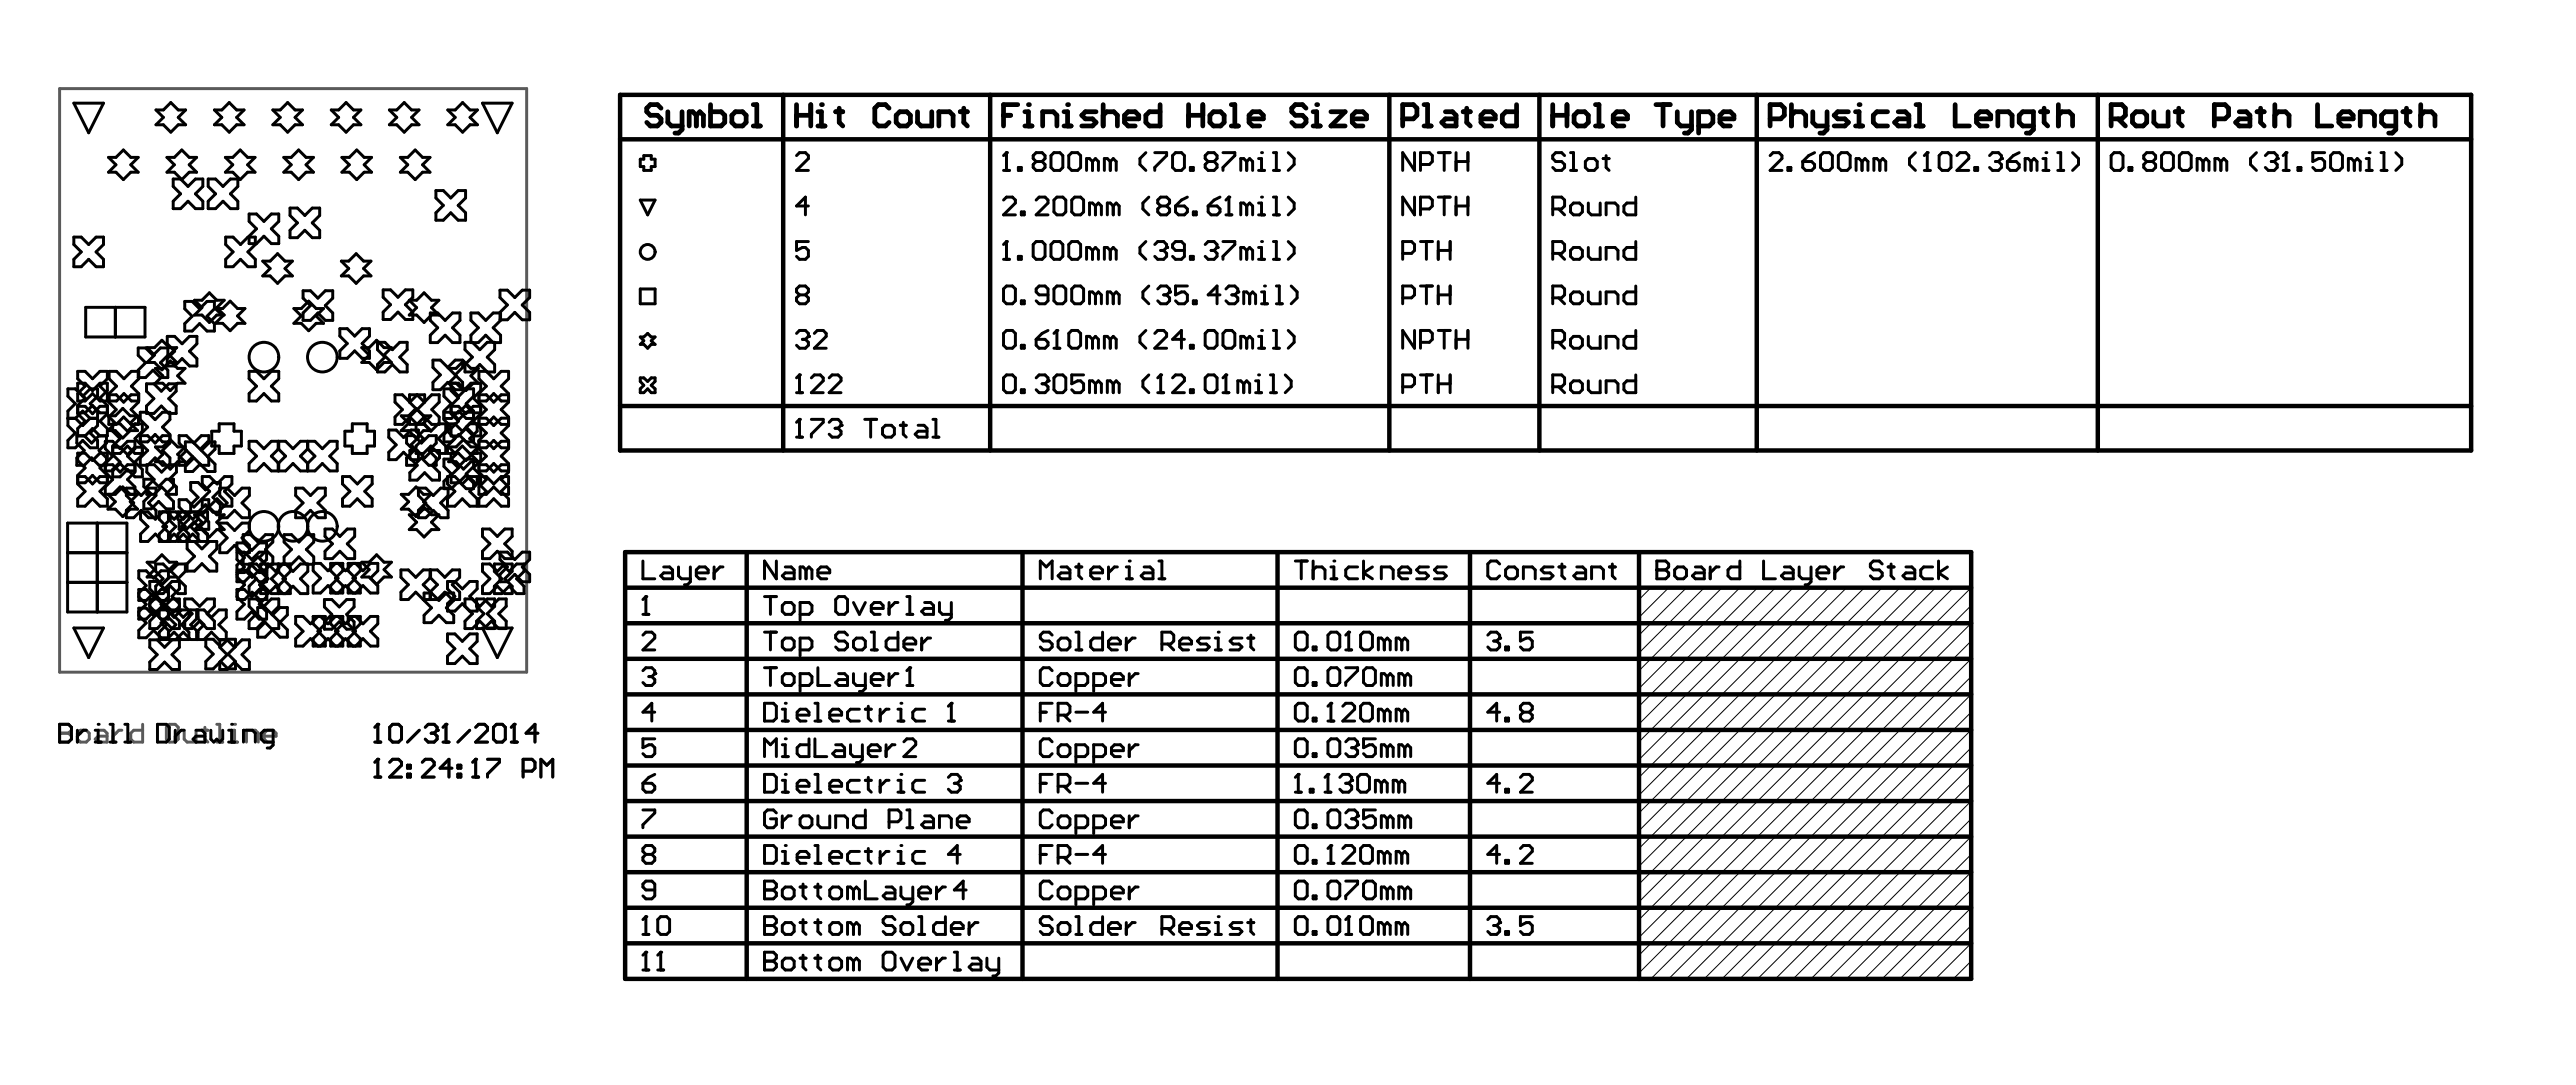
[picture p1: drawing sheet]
<svg xmlns="http://www.w3.org/2000/svg" width="734mm" height="309mm" viewBox="0 0 734 309" stroke-linecap="round" stroke-linejoin="round" font-family="sans-serif">
<path d="M17 25.2h133v166.2h-133zM17 206.3v5.1h2.5l.9-.9v-.8l-.9-.9h-2.5" fill="none" stroke="#5a5a5a" stroke-width=".84"/>
<circle cx="17" cy="208.8" r=".42" fill="#5a5a5a"/>
<g fill="none" stroke="#5a5a5a" stroke-width=".84">
<path d="M17 206.3h2.5l.9 .8v.9l-.9 .8h-2.5M22 208.8l.9-.8h1.7l.8 .8v1.7l-.8 .9h-1.7l-.9-.9zM28 208h1.6l.9 .8v2.6h-2.5l-.9-.9 .9-.8h2.5M32.2 208v3.4M34.7 208h-.8l-1.7 1.7M40.6 206.3v5.1h-2.5l-.8-.9v-1.7l.8-.8h2.5M47.4 207.1l.8-.8h1.7l.9 .8v3.4l-.9 .9h-1.7l-.8-.9zM52.5 208v2.5l.8 .9h2.5v-3.4M57.5 208h1.7M58.4 207.1v3.4l.8 .9M61.7 206.3h.9v5.1M61.7 211.4h1.7"/>
<path d="M66 211.4h1.7M66 208h.8v3.4"/>
</g>
<circle cx="66.8" cy="206.3" r=".42" fill="#5a5a5a"/>
<path d="M70.2 211.4v-3.4h2.5l.9 .8v2.6M75.3 209.7h3.3v-.9l-.8-.8h-1.7l-.8 .8v1.7l.8 .9h1.7M106.8 211.4h1.7M107.6 206.3v5.1" fill="none" stroke="#5a5a5a" stroke-width=".84"/>
<circle cx="107.6" cy="206.3" r=".42" fill="#5a5a5a"/>
<path d="M107.6 206.3l-.8 .8M111 207.1l.8-.8h1.7l.9 .8v3.4l-.9 .9h-1.7l-.8-.9zM119.4 208l-3.3 3.4M121.1 207.1l.9-.8h1.7l.8 .8v.9" fill="none" stroke="#5a5a5a" stroke-width=".84"/>
<circle cx="124.5" cy="208" r=".42" fill="#5a5a5a"/>
<path d="M122.8 208.8h.9M123.7 208.8l.8 .9v.8l-.8 .9h-1.7l-.9-.9M124.5 208l-.8 .8M126.2 211.4h1.7M127 206.3v5.1" fill="none" stroke="#5a5a5a" stroke-width=".84"/>
<circle cx="127" cy="206.3" r=".42" fill="#5a5a5a"/>
<path d="M127 206.3l-.8 .8M133.8 208l-3.4 3.4M135.5 207.1l.8-.8h1.7l.9 .8v.9l-3.4 3.4h3.4M140.6 207.1l.8-.8h1.7l.8 .8v3.4l-.8 .9h-1.7l-.8-.9zM145.6 211.4h1.7M146.5 206.3v5.1" fill="none" stroke="#5a5a5a" stroke-width=".84"/>
<circle cx="146.5" cy="206.3" r=".42" fill="#5a5a5a"/>
<path d="M107.6 216.3v5M146.5 206.3l-.9 .8M153.2 208.8h-3.3l2.5-2.5v5.1M106.8 221.3h1.7" fill="none" stroke="#5a5a5a" stroke-width=".84"/>
<circle cx="107.6" cy="216.3" r=".42" fill="#5a5a5a"/>
<path d="M107.6 216.3l-.8 .8M111 217.1l.8-.8h1.7l.9 .8v.9l-3.4 3.3h3.4M116.1 218h.8v.8h-.8zM120.3 217.1l.8-.8h1.7l.9 .8v.9l-3.4 3.3h3.4M128.7 218.8h-3.3l2.5-2.5v5M130.4 218h.9v.8h-.9zM135.5 216.3v5M116.1 220.5h.8v.8h-.8zM130.4 220.5h.9v.8h-.9zM134.6 221.3h1.7" fill="none" stroke="#5a5a5a" stroke-width=".84"/>
<circle cx="135.5" cy="216.3" r=".42" fill="#5a5a5a"/>
<path d="M135.5 216.3l-.9 .8M138.9 216.3h3.4v.8l-3.4 3.4v.8M149 219.6h2.5l.9-.8v-1.7l-.9-.8h-2.5v5M154.1 221.3v-5l1.7 1.7 1.7-1.7v5" fill="none" stroke="#5a5a5a" stroke-width=".84"/>
<g fill="none" stroke="#000" stroke-width=".84">
<path d="M21 29.4h8.5l-4.2 8.4zM44.4 31.3h2.1l2.2-2.1 2.1 2.1h2.1l-2.1 2.1 2.1 2.1h-2.1l-2.1 2.2-2.2-2.2h-2.1l2.1-2.1zM61.1 31.3h2.1l2.1-2.1 2.1 2.1h2.1l-2.1 2.1 2.1 2.1h-2.1l-2.1 2.2-2.1-2.2h-2.1l2.1-2.1zM77.7 31.3h2.1l2.1-2.1 2.2 2.1h2.1l-2.1 2.1 2.1 2.1h-2.1l-2.2 2.2-2.1-2.2h-2.1l2.1-2.1zM94.4 31.3h2.1l2.1-2.1 2.1 2.1h2.1l-2.1 2.1 2.1 2.1h-2.1l-2.1 2.2-2.1-2.2h-2.1l2.1-2.1zM110.9 31.3h2.1l2.1-2.1 2.1 2.1h2.2l-2.2 2.1 2.2 2.1h-2.2l-2.1 2.2-2.1-2.2h-2.1l2.1-2.1zM127.6 31.3h2.1l2.1-2.1 2.1 2.1h2.1l-2.1 2.1 2.1 2.1h-2.1l-2.1 2.2-2.1-2.2h-2.1l2.1-2.1zM137.4 29.4h8.5l-4.2 8.4zM30.9 44.8h2.1l2.1-2.1 2.2 2.1h2.1l-2.1 2.1 2.1 2.1h-2.1l-2.2 2.2-2.1-2.2h-2.1l2.1-2.1zM47.6 44.8h2.1l2.1-2.1 2.1 2.1h2.1l-2.1 2.1 2.1 2.1h-2.1l-2.1 2.2-2.1-2.2h-2.1l2.1-2.1zM49.3 51h2.1l2.2 2.1 2.1-2.1h2.1v2.1l-2.1 2.1 2.1 2.1v2.1h-2.1l-2.1-2.1-2.2 2.1h-2.1v-2.1l2.1-2.1-2.1-2.1zM59.3 51h2.1l2.1 2.1 2.1-2.1h2.1v2.1l-2.1 2.1 2.1 2.1v2.1h-2.1l-2.1-2.1-2.1 2.1h-2.1v-2.1l2.1-2.1-2.1-2.1z"/>
<path d="M64.2 44.8h2.1l2.1-2.1 2.1 2.1h2.1l-2.1 2.1 2.1 2.1h-2.1l-2.1 2.2-2.1-2.2h-2.1l2.1-2.1zM80.8 44.8h2.2l2.1-2.1 2.1 2.1h2.1l-2.1 2.1 2.1 2.1h-2.1l-2.1 2.2-2.1-2.2h-2.2l2.2-2.1zM82.6 59.3h2.1l2.1 2.1 2.1-2.1h2.2v2.1l-2.2 2.1 2.2 2.1v2.1h-2.2l-2.1-2.1-2.1 2.1h-2.1v-2.1l2.1-2.1-2.1-2.1zM97.4 44.8h2.1l2.1-2.1 2.1 2.1h2.1l-2.1 2.1 2.1 2.1h-2.1l-2.1 2.2-2.1-2.2h-2.1l2.1-2.1zM114 44.8h2.1l2.2-2.1 2.1 2.1h2.1l-2.1 2.1 2.1 2.1h-2.1l-2.1 2.2-2.2-2.2h-2.1l2.1-2.1zM124.2 54.3h2.1l2.1 2.1 2.1-2.1h2.1v2.1l-2.1 2.1 2.1 2.1v2.1h-2.1l-2.1-2.1-2.1 2.1h-2.1v-2.1l2.1-2.1-2.1-2.1zM182.4 45.3h1v-1h2.1v1h1.1v2.1h-1.1v1.1h-2.1v-1.1h-1zM182.4 57h4.2l-2.1 4.2zM226.9 44.3l.8-.8h1.7l.9 .8v.9l-3.4 3.3h3.4M230.3 58.7h-3.4l2.5-2.6v5.1M285.9 48.5h1.6M285.9 57l.8-.9h1.7l.8 .9v.8l-3.3 3.4h3.3"/>
<path d="M285.9 44.3l.8-.8v5M290.1 47.7h.8v.8h-.8zM295.1 46l-.8 .9v.8l.8 .8h1.7l.9-.8v-.8l-.9-.9M295.1 57l.9-.9h1.7l.8 .9v.8l-3.4 3.4h3.4M295.1 46l-.8-.8v-.9l.8-.8h1.7l.9 .8v.9l-.9 .8M295.1 46h1.7M299.4 44.3l.8-.8h1.7l.8 .8v3.4l-.8 .8h-1.7l-.8-.8zM300.2 57l.9-.9h1.6l.9 .9v3.4l-.9 .8h-1.6l-.9-.8zM304.4 44.3l.9-.8h1.7l.8 .8v3.4l-.8 .8h-1.7l-.9-.8zM305.3 57l.8-.9h1.7l.9 .9v3.4l-.9 .8h-1.7l-.8-.8zM311.2 46l-.8-.8h-.9v3.3M311.2 46v2.5"/>
<path d="M311.2 46l.8-.8 .9 .8v2.5M312 58.7l-.8-.9h-.8v3.4M312 58.7v2.5M312 58.7l.9-.9 .8 .9v2.5M316.3 46l.8-.8 .9 .8v2.5M316.3 46l-.9-.8h-.8v3.3M316.3 46v2.5M317.1 58.7l-.8-.9h-.9v3.4M317.1 58.7v2.5M317.1 58.7l.9-.9 .8 .9v2.5M326.4 43.5l-1.7 1.7v1.7l1.7 1.6M327.2 56.1l-1.6 1.7v1.7l1.6 1.7"/>
<path d="M328.9 43.5h3.4v.8l-3.4 3.4v.8M330.6 58.7l-.8-.9v-.8l.8-.9h1.7l.9 .9v.8l-.9 .9M330.6 58.7h1.7M330.6 58.7l-.8 .8v.9l.8 .8h1.7l.9-.8v-.9l-.9-.8M334 44.3l.8-.8h1.7l.9 .8v3.4l-.9 .8h-1.7l-.8-.8zM334.8 58.7h2.6l.8 .8v.9l-.8 .8h-1.7l-.9-.8zM338.2 56.1l-1.7 .9-1.7 1.7M339.1 47.7h.8v.8h-.8zM344.1 46l-.8 .9v.8l.8 .8h1.7l.9-.8v-.8l-.9-.9M344.1 58.7h2.6l.8 .8v.9l-.8 .8h-1.7l-.9-.8zM344.1 46l-.8-.8v-.9l.8-.8h1.7l.9 .8v.9l-.9 .8M344.1 46h1.7"/>
<path d="M347.5 56.1l-1.7 .9-1.7 1.7M348.4 43.5h3.3v.8l-3.3 3.4v.8M349.2 57l.9-.9v5.1M355.1 58.7l-.8-.9h-.9v3.4M355.1 46l-.8-.8h-.9v3.3M355.1 46v2.5M355.1 58.7v2.5M355.1 46l.9-.8 .8 .8v2.5M355.1 58.7l.9-.9 .8 .9v2.5M358.5 48.5h1.7M358.5 57.8h.8v3.4M358.5 45.2h.8v3.3"/>
<path d="M362.7 48.5h1.7M362.7 56.1h.9v5.1M362.7 43.5h.9v5M366.9 43.5l1.7 1.7v1.7l-1.7 1.6M366.9 56.1l1.7 1.7v1.7l-1.7 1.7M402.9 43.5v5l-3.3-5v5M402.9 56.1v5.1l-3.3-5.1v5.1M404.6 46.9h2.6l.8-.9v-1.7l-.8-.8h-2.6v5M404.6 59.5h2.6l.8-.8v-1.7l-.8-.9h-2.6v5.1M409.7 56.1h3.4M409.7 43.5h3.4M411.4 43.5v5"/>
<path d="M411.4 56.1v5.1M414.8 43.5v5M414.8 56.1v5.1M414.8 58.7h3.3M414.8 46h3.3M418.1 43.5v5M418.1 56.1v5.1M442.3 59.5h2.5l.9-.8v-1.7l-.9-.9h-2.5v5.1M444 59.5l1.7 1.7M445.7 44.3l-.9-.8h-1.7l-.8 .8v.9l.8 .8h1.7l.9 .9v.8l-.9 .8h-1.7l-.8-.8M447.4 48.5h1.7M447.4 43.5h.8v5"/>
<path d="M447.4 58.7l.8-.9h1.7l.8 .9v1.7l-.8 .8h-1.7l-.8-.8zM451.6 46l.8-.8h1.7l.9 .8v1.7l-.9 .8h-1.7l-.8-.8zM452.4 57.8v2.6l.9 .8h2.5v-3.4M456.7 45.2h1.6M457.5 44.3v3.4l.8 .8M466 56.1v5.1h-2.6l-.8-.8v-1.7l.8-.9h2.6M504.2 44.3l.9-.8h1.7l.8 .8v.9l-3.4 3.3h3.4M509.3 47.7h.8v.8h-.8zM513.5 46h2.5l.9 .9v.8l-.9 .8h-1.6l-.9-.8zM516.9 43.5l-1.7 .8-1.7 1.7M518.6 44.3l.8-.8h1.7l.9 .8v3.4l-.9 .8h-1.7l-.8-.8zM523.6 44.3l.9-.8h1.7l.8 .8v3.4l-.8 .8h-1.7l-.9-.8z"/>
<path d="M530.4 46l-.8-.8h-.9v3.3M530.4 46v2.5M530.4 46l.8-.8 .9 .8v2.5M535.5 46l-.9-.8h-.8v3.3M535.5 46v2.5M535.5 46l.8-.8 .9 .8v2.5M545.6 43.5l-1.7 1.7v1.7l1.7 1.6M548.1 48.5h1.7M548.1 44.3l.9-.8v5M552.4 44.3l.8-.8h1.7l.8 .8v3.4l-.8 .8h-1.7l-.8-.8zM557.4 44.3l.9-.8h1.7l.8 .8v.9l-3.4 3.3h3.4M562.5 47.7h.8v.8h-.8z"/>
<path d="M566.7 44.3l.9-.8h1.7l.8 .8v.9l-.8 .8M568.4 46h.9M569.3 46l.8 .9v.8l-.8 .8h-1.7l-.9-.8M571.8 46h2.5l.9 .9v.8l-.9 .8h-1.7l-.8-.8zM575.2 43.5l-1.7 .8-1.7 1.7M578.6 46l-.9-.8h-.8v3.3M578.6 46v2.5M578.6 46l.8-.8 .8 .8v2.5M581.9 48.5h1.7M581.9 45.2h.9v3.3M586.2 48.5h1.6M586.2 43.5h.8v5"/>
<path d="M590.4 43.5l1.7 1.7v1.7l-1.7 1.6M601.4 44.3l.8-.8h1.7l.8 .8v3.4l-.8 .8h-1.7l-.8-.8zM606.4 47.7h.9v.8h-.9zM611.5 46l-.8 .9v.8l.8 .8h1.7l.8-.8v-.8l-.8-.9M611.5 46l-.8-.8v-.9l.8-.8h1.7l.8 .8v.9l-.8 .8M611.5 46h1.7M615.7 44.3l.9-.8h1.7l.8 .8v3.4l-.8 .8h-1.7l-.9-.8zM620.8 44.3l.8-.8h1.7l.9 .8v3.4l-.9 .8h-1.7l-.8-.8zM627.5 46l-.8-.8h-.8v3.3M627.5 46v2.5M627.5 46l.9-.8 .8 .8v2.5M632.6 46l-.8-.8h-.9v3.3"/>
<path d="M632.6 46v2.5M632.6 46l.9-.8 .8 .8v2.5M642.8 43.5l-1.7 1.7v1.7l1.7 1.6M645.3 44.3l.8-.8h1.7l.9 .8v.9l-.9 .8M647 46h.8M647.8 46l.9 .9v.8l-.9 .8h-1.7l-.8-.8M650.4 48.5h1.6M650.4 44.3l.8-.8v5M654.6 47.7h.8v.8h-.8zM662.2 43.5h-3.4v2.5l1.7-.8h.8l.9 .8v1.7l-.9 .8h-1.7l-.8-.8M663.9 44.3l.8-.8h1.7l.8 .8v3.4l-.8 .8h-1.7l-.8-.8zM670.6 46l-.8-.8h-.9v3.3"/>
<path d="M670.6 46v2.5M670.6 46l.9-.8 .8 .8v2.5M674 48.5h1.7M674 45.2h.9v3.3M678.2 48.5h1.7M678.2 43.5h.9v5M682.5 43.5l1.6 1.7v1.7l-1.6 1.6M21 67.5h2.1l2.2 2.1 2.1-2.1h2.1v2.1l-2.1 2.2 2.1 2.1v2.1h-2.1l-2.1-2.1-2.2 2.1h-2.1v-2.1l2.1-2.1-2.1-2.2zM64.3 67.5h2.1l2.1 2.1 2.1-2.1h2.1v2.1l-2.1 2.2 2.1 2.1v2.1h-2.1l-2.1-2.1-2.1 2.1h-2.1v-2.1l2.1-2.1-2.1-2.2zM71 60.9h2.1l2.1 2.2 2.1-2.2h2.1v2.2l-2.1 2.1 2.1 2.1v2.1h-2.1l-2.1-2.1-2.1 2.1h-2.1v-2.1l2.1-2.1-2.1-2.1zM74.8 74.4h2.2l2.1-2.1 2.1 2.1h2.1l-2.1 2.1 2.1 2.1h-2.1l-2.1 2.1-2.1-2.1h-2.2l2.2-2.1zM97.2 74.4h2.1l2.2-2.1 2.1 2.1h2.1l-2.1 2.1 2.1 2.1h-2.1l-2.1 2.1-2.2-2.1h-2.1l2.1-2.1z"/>
<path d="M230.3 68.8h-3.4v2.5l1.7-.8h.8l.9 .8v1.7l-.9 .9h-1.7l-.8-.9M285.9 73.9h1.6M285.9 69.6l.8-.8v5.1M290.1 73h.8v.9h-.8zM290.9 60.4h.9v.8h-.9zM294.3 69.6l.8-.8h1.7l.9 .8v3.4l-.9 .9h-1.7l-.8-.9zM299.4 69.6l.8-.8h1.7l.8 .8v3.4l-.8 .9h-1.7l-.8-.9zM304.4 69.6l.9-.8h1.7l.8 .8v3.4l-.8 .9h-1.7l-.9-.9zM311.2 71.3l-.8-.8h-.9v3.4M311.2 71.3v2.6M311.2 71.3l.8-.8 .9 .8v2.6M316.3 71.3l-.9-.8h-.8v3.4"/>
<path d="M316.3 71.3l.8-.8 .9 .8v2.6M316.3 71.3v2.6M326.4 68.8l-1.7 1.7v1.7l1.7 1.7M328.9 69.6l.9-.8h1.7l.8 .8v.9l-.8 .8M330.6 71.3h.9M331.5 71.3l.8 .9v.8l-.8 .9h-1.7l-.9-.9M337.4 71.3h-2.6l-.8-.8v-.9l.8-.8h1.7l.9 .8v3.4l-.9 .9h-1.7l-.8-.9M339.1 73h.8v.9h-.8zM339.9 60.4h.9v.8h-.9zM343.3 69.6l.8-.8h1.7l.9 .8v.9l-.9 .8M345 71.3h.8M345.8 71.3l.9 .9v.8l-.9 .9h-1.7l-.8-.9"/>
<path d="M348.4 68.8h3.3v.8l-3.3 3.4v.9M349.2 61.2h1.7M355.1 71.3l-.8-.8h-.9v3.4M355.1 71.3l.9-.8 .8 .8v2.6M355.1 71.3v2.6M358.5 70.5h.8v3.4M358.5 73.9h1.7M358.5 61.2h1.7M362.7 68.8h.9v5.1M362.7 73.9h1.7M362.7 61.2h1.7M366.9 68.8l1.7 1.7v1.7l-1.7 1.7"/>
<path d="M399.6 72.2h2.5l.8-.9v-1.7l-.8-.8h-2.5v5.1M404.6 68.8h3.4M406.3 68.8v5.1M409.7 68.8v5.1M409.7 71.3h3.4M413.1 68.8v5.1M442.3 72.2h2.5l.9-.9v-1.7l-.9-.8h-2.5v5.1M444 72.2l1.7 1.7M447.4 71.3l.8-.8h1.7l.8 .8v1.7l-.8 .9h-1.7l-.8-.9zM452.4 70.5v2.5l.9 .9h2.5v-3.4M457.5 73.9v-3.4h2.5l.9 .8v2.6M457.5 61.2v-3.4h2.5l.9 .9v2.5"/>
<path d="M466 68.8v5.1h-2.6l-.8-.9v-1.7l.8-.8h2.6M24.4 87.5h16.9v8.5h-16.9zM32.9 87.5v8.5M39.4 99.1h2.1l2.1 2.1 2.1-2.1h2.1v2.1l-2.1 2.1 2.1 2.1v2.1h-2.1l-2.1-2.1-2.1 2.1h-2.1v-2.1l2.1-2.1-2.1-2.1zM41.9 99h2.1l2.1-2.1 2.1 2.1h2.1l-2.1 2.1 2.1 2.1h-2.1l-2.1 2.1-2.1-2.1h-2.1l2.1-2.1zM47.6 95.8h2.2l2.1 2.1 2.1-2.1h2.1v2.1l-2.1 2.1 2.1 2.1v2.2h-2.1l-2.1-2.2-2.1 2.2h-2.2v-2.2l2.2-2.1-2.2-2.1zM52.6 85.8h2.1l2.2 2.2 2.1-2.2h2.1v2.2l-2.1 2.1 2.1 2.1v2.1h-2.1l-2.1-2.1-2.2 2.1h-2.1v-2.1l2.1-2.1-2.1-2.1zM55.4 85.5h2.1l2.1-2.1 2.1 2.1h2.2l-2.2 2.1 2.2 2.1h-2.2l-2.1 2.1-2.1-2.1h-2.1l2.1-2.1zM61.3 87.9h2.1l2.2-2.1 2.1 2.1h2.1l-2.1 2.1 2.1 2.1h-2.1l-2.1 2.1-2.2-2.1h-2.1l2.1-2.1zM83.7 87.9h2.1l2.1-2.1 2.1 2.1h2.2l-2.2 2.1 2.2 2.1h-2.2l-2.1 2.1-2.1-2.1h-2.1l2.1-2.1zM86.3 82.8h2.1l2.2 2.1 2.1-2.1h2.1v2.1l-2.1 2.1 2.1 2.1v2.2h-2.1l-2.1-2.2-2.2 2.2h-2.1v-2.2l2.1-2.1-2.1-2.1zM96.8 93.6h2.1l2.1 2.1 2.1-2.1h2.2v2.1l-2.2 2.1 2.2 2.1v2.2h-2.2l-2.1-2.2-2.1 2.2h-2.1v-2.2l2.1-2.1-2.1-2.1z"/>
<path d="M103.1 99h2.1l2.1-2.1 2.1 2.1h2.1l-2.1 2.1 2.1 2.1h-2.1l-2.1 2.1-2.1-2.1h-2.1l2.1-2.1zM107.5 97.5h2.1l2.2 2.1 2.1-2.1h2.1v2.1l-2.1 2.1 2.1 2.1v2.1h-2.1l-2.1-2.1-2.2 2.1h-2.1v-2.1l2.1-2.1-2.1-2.1zM109.1 82.6h2.2l2.1 2.1 2.1-2.1h2.1v2.1l-2.1 2.1 2.1 2.1v2.1h-2.1l-2.1-2.1-2.1 2.1h-2.2v-2.1l2.2-2.1-2.2-2.1zM116.6 85.5h2.1l2.1-2.1 2.1 2.1h2.1l-2.1 2.1 2.1 2.1h-2.1l-2.1 2.1-2.1-2.1h-2.1l2.1-2.1zM122.6 89.1h2.1l2.1 2.2 2.1-2.2h2.1v2.2l-2.1 2.1 2.1 2.1v2.1h-2.1l-2.1-2.1-2.1 2.1h-2.1v-2.1l2.1-2.1-2.1-2.1zM132.5 97.5h2.1l2.1 2.1 2.1-2.1h2.1v2.1l-2.1 2.1 2.1 2.1v2.1h-2.1l-2.1-2.1-2.1 2.1h-2.1v-2.1l2.1-2.1-2.1-2.1zM134.1 89.1h2.2l2.1 2.2 2.1-2.2h2.1v2.2l-2.1 2.1 2.1 2.1v2.1h-2.1l-2.1-2.1-2.1 2.1h-2.2v-2.1l2.2-2.1-2.2-2.1zM142.4 82.6h2.1l2.1 2.2 2.2-2.2h2.1v2.2l-2.1 2.1 2.1 2.1v2.1h-2.1l-2.2-2.1-2.1 2.1h-2.1v-2.1l2.1-2.1-2.1-2.1zM182.4 82.3h4.2v4.2h-4.2zM182.4 96h1l1.1-1 1 1h1.1l-1.1 1.1 1.1 1h-1.1l-1 1.1-1.1-1.1h-1l1-1zM226.9 95l.8-.9h1.7l.9 .9v.8l-.9 .9M227.7 84l-.8 .8v.9l.8 .8h1.7l.9-.8v-.9l-.9-.8"/>
<path d="M227.7 84l-.8-.9v-.8l.8-.8h1.7l.9 .8v.8l-.9 .9M227.7 84h1.7M228.6 96.7h.8M229.4 96.7l.9 .8v.8l-.9 .9h-1.7l-.8-.9M232 95l.8-.9h1.7l.8 .9v.8l-3.3 3.4h3.3M285.9 82.3l.8-.8h1.7l.8 .8v3.4l-.8 .8h-1.7l-.8-.8zM285.9 95l.8-.9h1.7l.8 .9v3.3l-.8 .9h-1.7l-.8-.9zM290.9 85.7h.9v.8h-.9zM290.9 98.3h.9v.9h-.9zM295.1 96.7h2.6l.8 .8v.8l-.8 .9h-1.7l-.9-.9zM298.5 84h-2.5l-.9-.9v-.8l.9-.8h1.7l.8 .8v3.4l-.8 .8h-1.7l-.9-.8M298.5 94.1l-1.7 .9-1.7 1.7"/>
<path d="M300.2 82.3l.9-.8h1.6l.9 .8v3.4l-.9 .8h-1.6l-.9-.8zM300.2 99.2h1.7M300.2 95l.9-.9v5.1M304.4 95l.9-.9h1.7l.8 .9v3.3l-.8 .9h-1.7l-.9-.9zM305.3 82.3l.8-.8h1.7l.9 .8v3.4l-.9 .8h-1.7l-.8-.8zM311.2 96.7l-.8-.9h-.9v3.4M311.2 96.7l.8-.9 .9 .9v2.5M311.2 96.7v2.5M312 84l-.8-.9h-.8v3.4M312 84v2.5M312 84l.9-.9 .8 .9v2.5M316.3 96.7l-.9-.9h-.8v3.4"/>
<path d="M316.3 96.7v2.5M316.3 96.7l.8-.9 .9 .9v2.5M317.1 84l.9-.9 .8 .9v2.5M317.1 84l-.8-.9h-.9v3.4M317.1 84v2.5M326.4 94.1l-1.7 1.7v1.7l1.7 1.7M327.2 81.5l-1.6 1.6v1.7l1.6 1.7M328.9 95l.9-.9h1.7l.8 .9v.8l-3.4 3.4h3.4M329.8 82.3l.8-.8h1.7l.9 .8v.8l-.9 .9M331.5 84h.8M332.3 84l.9 .8v.9l-.9 .8h-1.7l-.8-.8M337.4 96.7h-3.4l2.5-2.6v5.1"/>
<path d="M338.2 81.5h-3.4v2.5l1.7-.9h.9l.8 .9v1.7l-.8 .8h-1.7l-.9-.8M339.1 98.3h.8v.9h-.8zM339.9 85.7h.9v.8h-.9zM343.3 95l.8-.9h1.7l.9 .9v3.3l-.9 .9h-1.7l-.8-.9zM347.5 84h-3.4l2.6-2.5v5M348.4 95l.8-.9h1.7l.8 .9v3.3l-.8 .9h-1.7l-.8-.9zM349.2 82.3l.9-.8h1.6l.9 .8v.8l-.9 .9M350.9 84h.8M351.7 84l.9 .8v.9l-.9 .8h-1.6l-.9-.8M355.1 96.7l-.8-.9h-.9v3.4M355.1 96.7v2.5M355.1 96.7l.9-.9 .8 .9v2.5"/>
<path d="M356 84l.8-.9 .9 .9v2.5M356 84l-.9-.9h-.8v3.4M356 84v2.5M358.5 95.8h.8v3.4M358.5 99.2h1.7M359.3 86.5h1.7M359.3 83.1h.9v3.4M362.7 94.1h.9v5.1M362.7 99.2h1.7M363.6 86.5h1.7M363.6 81.5h.8v5M366.9 94.1l1.7 1.7v1.7l-1.7 1.7"/>
<path d="M367.8 81.5l1.7 1.6v1.7l-1.7 1.7M399.6 84.8h2.5l.8-.8v-1.7l-.8-.8h-2.5v5M402.9 94.1v5.1l-3.3-5.1v5.1M404.6 97.5h2.6l.8-.8v-1.7l-.8-.9h-2.6v5.1M404.6 81.5h3.4M406.3 81.5v5M409.7 81.5v5M409.7 94.1h3.4M409.7 84h3.4M411.4 94.1v5.1M413.1 81.5v5M414.8 94.1v5.1"/>
<path d="M414.8 96.7h3.3M418.1 94.1v5.1M442.3 97.5h2.5l.9-.8v-1.7l-.9-.9h-2.5v5.1M442.3 84.8h2.5l.9-.8v-1.7l-.9-.8h-2.5v5M444 97.5l1.7 1.7M444 84.8l1.7 1.7M447.4 96.7l.8-.9h1.7l.8 .9v1.6l-.8 .9h-1.7l-.8-.9zM447.4 84l.8-.9h1.7l.8 .9v1.7l-.8 .8h-1.7l-.8-.8zM452.4 83.1v2.6l.9 .8h2.5v-3.4M452.4 95.8v2.5l.9 .9h2.5v-3.4M457.5 99.2v-3.4h2.5l.9 .9v2.5M457.5 86.5v-3.4h2.5l.9 .9v2.5"/>
<path d="M466 94.1v5.1h-2.6l-.8-.9v-1.6l.8-.9h2.6M466 81.5v5h-2.6l-.8-.8v-1.7l.8-.9h2.6M19.3 110.8h2.2l2.1 2.1 2.1-2.1h2.1v2.1l-2.1 2.1 2.1 2.1v4.1l-2.1 2.1 2.1 2.1v2.1h-2.1l-2.1-2.1-2.1 2.1h-2.2v-2.1l2.2-2.1-2.2-2.1v-4.1l2.2-2.1-2.2-2.1zM19.3 119.1h2.2l2.1 2.1 2.1-2.1h2.1M19.3 119.2h2.2l2.1-2.1 2.1 2.1h2.1M22.1 105.8h2.1l2.2 2.1 2.1-2.1h2.1v2.1l-2.1 2.1 2.1 2.1v2.1h-2.1l-2.1-2.1-2.2 2.1h-2.1v-2.1l2.1-2.1-2.1-2.1zM22.1 109.1h2.1l2.2 2.2 2.1-2.2h2.1v2.2l-2.1 2.1 2.1 2.1v2.3l-2.1 2.2 2.1 2.1v2.1h-2.1l-2.1-2.1-2.2 2.1h-2.1v-2.1l2.1-2.1-2.1-2.2v-2.3l2.1-2.1-2.1-2.1zM22.1 115.7h2.1l2.2 2.1 2.1-2.1h2.1M22.1 117.6h2.1l2.2-2.1 2.1 2.1h2.1M30.7 118.4h2.2l2.1-2.1 2.1 2.1h2.1l-2.1 2.1 2.1 2.2h-2.1l-2.1 2.1-2.1-2.1h-2.2l2.2-2.2zM31 112.4h2.1l2.1 2.1 2.1-2.1h2.1v2.1l-2.1 2.2 2.1 2.1v2.1h-2.1l-2.1-2.1-2.1 2.1h-2.1v-2.1l2.1-2.1-2.1-2.2zM31.1 105.8h2.1l2.1 2.1 2.1-2.1h2.1v2.1l-2.1 2.1 2.1 2.1v2.1h-2.1l-2.1-2.1-2.1 2.1h-2.1v-2.1l2.1-2.1-2.1-2.1z"/>
<path d="M40 117.4h2.1l2.1 2.1 2.1-2.1h2.1v2.1l-2.1 2.1 2.1 2.1v2.5l-2.1 2.1 2.1 2.1v2.1h-2.1l-2.1-2.1-2.1 2.1h-2.1v-2.1l2.1-2.1-2.1-2.1v-2.5l2.1-2.1-2.1-2.1zM41.7 109.3h2.1l2.2 2.1 2.1-2.1h2.1v2.1l-2.1 2.1 2.1 2.1v2.2h-2.1l-2.1-2.2-2.2 2.2h-2.1v-2.2l2.1-2.1-2.1-2.1zM44.3 104.9h2.1l2.1-2.1 2.1 2.1h2.1l-2.1 2.1 2.1 2.1h-2.1l-2.1 2.2-2.1-2.2h-2.1l2.1-2.1zM71 105.8h2.1l2.1 2.1 2.1-2.1h2.1v2.1l-2.1 2.1 2.1 2.1v2.1h-2.1l-2.1-2.1-2.1 2.1h-2.1v-2.1l2.1-2.1-2.1-2.1zM116.7 112.4h2.1l2.1 2.1 2.1-2.1h2.1v2.1l-2.1 2.2 2.1 2.1v2.1h-2.1l-6.3-6.4zM116.7 118.8v2.1h2.1l2.1-2.1M116.7 118.8l2.2 2.1h2.1v-2.1M118.5 116.3l-2.1 2.1h-2.1l2.1 2.1-2.1 2.2h2.1l3.6 3.5 2.1-2.1h2.2v2.1l-2.2 2.1 2.2 2.1v2.1h-2.2l-2.1-2.1-2.1 2.1h-2.1v-2.1l2.1-2.1-2.1-2.1v-2.1h2.1M118.8 116.7l-4.2 4.2h-2.1v-2.1l2.1-2.1-2.1-2.2v-2.1h2.1l2.1 2.1 2.2-2.1h2.1v2.1l-2.1 2.2M120.6 118.4h2.1l-2.1 2.1 2.1 2.2h-2.1l-2.1 2.1M126.5 119.2h2.1l2.1-2.1 2.1 2.1h2.1M126.5 110.8h2.1l2.1 2.1 2.1-2.1h2.1v2.1l-2.1 2.1 2.1 2.1v2.4l-2.1 2.1 2.1 2.1v2.2h-2.1l-2.1-2.2-2.1 2.2h-2.1v-2.2l2.1-2.1-2.1-2.1v-2.4l2.1-2.1-2.1-2.1z"/>
<path d="M126.5 117.4h2.1l2.1 2.1 2.1-2.1h2.1M128.5 109.1v2.2l2.1 2.1-2.1 2.1v2.3l2.1 2.2-2.1 2.1v2.1h2.1l2.1-2.1 2.1 2.1h2.1v-2.1l-2.1-2.1 2.1-2.2v-2.3l-2.1-2.1 2.1-2.1v-2.2h-2.8l-2.1 2.2-2.1-2.2M128.5 115.7h2.1l2.1 2.1 2.1-2.1h2.1M128.5 117.6h2.1l2.1-2.1 2.1 2.1h2.1M129.7 106.8l2.1-2.1v-2.1h-2.1l-2.1 2.1-2.2-2.1h-2.1v2.1l2.1 2.1-2.1 2.1v2.1h2.1l2.2-2.1 2.1 2.1h2.1v-2.1l-4-4h2.1l2.1-2.1 2.1 2.1h2.2l-2.2 2.1 2.2 2.1M129.9 107l-2.1 2.1h2.8l2.1 2.2 2.1-2.2M136.4 119.1h2.1l2.1 2.1 2.2-2.1h2.1M136.4 105.8h2.1l2.1 2.1 2.2-2.1h2.1v2.1l-2.1 2.1 2.1 2.1v2.4l-2.1 2.2 2.1 2.1v2.4l-2.1 2.1 2.1 2.1v2.4l-2.1 2.1 2.1 2.1v2.5l-2.1 2.1 2.1 2.1v2.1h-2.1l-2.2-2.1-2.1 2.1h-2.1v-2.1l2.1-2.1-2.1-2.1v-2.5l2.1-2.1-2.1-2.1v-2.4l2.1-2.1-2.1-2.1v-2.4l2.1-2.1-2.1-2.2v-2.4l2.1-2.1-2.1-2.1zM136.4 114.2h2.1l2.1-2.1 2.2 2.1h2.1M136.4 112.4h2.1l2.1 2.1 2.2-2.1h2.1M182.4 107.6h1l1.1 1 1-1h1.1v1l-1.1 1.1 1.1 1.1v1h-1.1l-1-1-1.1 1h-1v-1l1-1.1-1-1.1zM226.9 111.8h1.7"/>
<path d="M226.9 107.6l.8-.8v5M231.1 107.6l.9-.8h1.7l.8 .8v.9l-3.4 3.3h3.4M231.1 119.4h3.4v.9l-3.4 3.4v.8M236.2 107.6l.8-.8h1.7l.9 .8v.9l-3.4 3.3h3.4M246.3 119.4h3.4M248 119.4v5.1M265.8 119.4h.8v5.1M285.9 107.6l.8-.8h1.7l.8 .8v3.4l-.8 .8h-1.7l-.8-.8zM290.9 111h.9v.8h-.9zM295.1 107.6l.9-.8h1.7l.8 .8v.9l-.8 .8M296.8 109.3h.9M297.7 109.3l.8 .9v.8l-.8 .8h-1.7l-.9-.8"/>
<path d="M300.2 107.6l.9-.8h1.6l.9 .8v3.4l-.9 .8h-1.6l-.9-.8zM308.7 106.8h-3.4v2.5l1.7-.8h.8l.9 .8v1.7l-.9 .8h-1.7l-.8-.8M312 109.3l-.8-.8h-.8v3.3M312 109.3v2.5M312 109.3l.9-.8 .8 .8v2.5M317.1 109.3l-.8-.8h-.9v3.3M317.1 109.3v2.5M317.1 109.3l.9-.8 .8 .8v2.5M327.2 106.8l-1.6 1.7v1.7l1.6 1.6M329.8 111.8h1.7M329.8 107.6l.8-.8v5M334 107.6l.8-.8h1.7l.9 .8v.9l-3.4 3.3h3.4"/>
<path d="M339.1 111h.8v.8h-.8zM343.3 107.6l.8-.8h1.7l.9 .8v3.4l-.9 .8h-1.7l-.8-.8zM348.4 111.8h1.7M348.4 107.6l.8-.8v5M354.3 109.3l-.9-.8h-.8v3.3M354.3 109.3v2.5M354.3 109.3l.8-.8 .9 .8v2.5M357.7 111.8h1.6M357.7 108.5h.8v3.3M361.9 111.8h1.7M361.9 106.8h.8v5M366.1 106.8l1.7 1.7v1.7l-1.7 1.6"/>
<path d="M399.6 110.2h2.5l.8-.9v-1.7l-.8-.8h-2.5v5M404.6 106.8h3.4M406.3 106.8v5M409.7 109.3h3.4M409.7 106.8v5M413.1 106.8v5M442.3 110.2h2.5l.9-.9v-1.7l-.9-.8h-2.5v5M444 110.2l1.7 1.6M447.4 109.3l.8-.8h1.7l.8 .8v1.7l-.8 .8h-1.7l-.8-.8zM452.4 108.5v2.5l.9 .8h2.5v-3.3M457.5 111.8v-3.3h2.5l.9 .8v2.5M466 106.8v5h-2.6l-.8-.8v-1.7l.8-.8h2.6"/>
<path d="M21.9 124.1h2.1l2.1 2.1 2.1-2.1h2.1v2.1l-2.1 2.1 2.1 2.1v2.1h-2.1l-2.1-2.1-2.1 2.1h-2.1v-2.1l2.1-2.1-2.1-2.1zM22.1 129.1h2.1l2.2 2.1 2.1-2.1h2.1v2.1l-2.1 2.1 2.1 2.1v2.4l-2.1 2.2 2.1 2.1v2.1h-2.1l-2.1-2.1-2.2 2.1h-2.1v-2.1l2.1-2.1-2.1-2.2v-2.4l2.1-2.1-2.1-2.1zM22.1 135.7h2.1l2.2 2.1 2.1-2.1h2.1M22.1 137.5h2.1l2.2-2.1 2.1 2.1h2.1M30 132.4h2.1l2.1 2.1 2.1-2.1h2.1M30 134.1h2.1l2.1-2.1 2.1 2.1h2.1M32.1 120.7h2.1l2.1 2.1 2.1-2.1h2.1v2.1l-2.1 2.1 2.1 2.1v2.5l-2.1 2.1 2.1 2.1v2.1h-2.1l-2.1-2.1-2.1 2.1h-2.1v-2.1l2.1-2.1-2.1-2.1v-2.5l2.1-2.1-2.1-2.1zM32.1 129.2h2.1l2.1-2.2 2.1 2.2h2.1M32.1 127.4h2.1l2.1 2.1 2.1-2.1h2.1M36 139h2.1l2.1 2.1 2.1-2.1h2.1v2.1l-2.1 2.1 2.1 2.2v2.1h-2.1l-2.1-2.1-2.1 2.1h-2.1v-2.1l2.1-2.2-2.1-2.1zM40 124.1h2.1l2.1 2.1 2.1-2.1h2.1M40 125.9h2.1l2.1-2.2 2.1 2.2h2.1"/>
<path d="M41 136.5h2.1l2.1 2.1 2.1-2.1h2.1v2.1l-2.1 2.1 2.1 2.1v2.1h-2.1l-2.1-2.1-2.1 2.1h-2.1v-2.1l2.1-2.1-2.1-2.1zM41.8 132.4h2.1l2.1 2.1 2.1-2.1h2.2v2.1l-2.2 2.1 2.2 2.1v2.1h-2.2l-2.1-2.1-2.1 2.1h-2.1v-2.1l2.1-2.1-2.1-2.1zM44.3 127.3h2.1l2.1-2.1 2.1 2.1h2.1l-2.1 2.1 2.1 2.1h-2.1l-2.1 2.1-2.1-2.1h-2.1l2.1-2.1zM54.3 137.4h2.1l2.1 2.1 2.2-2.1h2.1v2.1l-2.1 2.1 2.1 2.2v2.1h-2.1l-2.2-2.1-2.1 2.1h-2.1v-2.1l2.1-2.2-2.1-2.1zM54.9 125.9h-2.1v2.1M55.2 126.2l2.2-2.1h2.1v2.1l-2.1 2.1 3.8 3.9v2.1h-2.1l-3.9-3.9-2.1 2.1h-2.1v-2.1l2.1-2.1M57.6 135.7h2.1l2.1 2.1 2.1-2.1h2.2v2.1l-2.2 2.2 2.2 2.1v2.1h-2.2l-2.1-2.1-2.1 2.1h-2.1v-2.1l2.1-2.1-2.1-2.2zM59.1 130.1l2.1-2.1v-2.1h-2.1l-2.1 2.1-3.9-3.9h-2.1v2.1l3.9 3.9-2.1 2.1v2.1h2.1l2.1-2.1M59.5 130.4v2.1h-2.1M60.3 122.8h2.1v-2.1h4.2v2.1h2.2v4.2h-2.2v2.2h-4.2v-2.2h-2.1zM62.6 139h2.1l2.1 2.1 2.1-2.1h2.1v2.1l-2.1 2.1 2.1 2.2v2.1h-2.1l-2.1-2.1-2.1 2.1h-2.1v-2.1l2.1-2.2-2.1-2.1zM71 125.7h2.1l2.1 2.1 2.1-2.1h4l2.2 2.1 2.1-2.1h4.1l2.1 2.1 2.1-2.1h2.1v2.1l-2.1 2.1 2.1 2.1v2.1h-2.1l-2.1-2.1-2.1 2.1h-4.1l-2.1-2.1-2.2 2.1h-4l-2.1-2.1-2.1 2.1h-2.1v-2.1l2.1-2.1-2.1-2.1z"/>
<path d="M79.2 125.7v2.1l2.1 2.1-2.1 2.1v2.1M79.4 125.7v2.1l-2.1 2.1 2.1 2.1v2.1M84.2 139h2.1l2.1 2.1 2.2-2.1h2.1v2.1l-2.1 2.1 2.1 2.2v2.1h-2.1l-2.2-2.1-2.1 2.1h-2.1v-2.1l2.1-2.2-2.1-2.1zM87.6 125.7v2.1l2.1 2.1-2.1 2.1v2.1M87.7 125.7v2.1l-2.1 2.1 2.1 2.1v2.1M97.6 135.7h2.1l2.1 2.1 2.1-2.1h2.1v2.1l-2.1 2.2 2.1 2.1v2.1h-2.1l-2.1-2.1-2.1 2.1h-2.1v-2.1l2.1-2.1-2.1-2.2zM98.2 122.8h2.2v-2.1h4.2v2.1h2.1v4.2h-2.1v2.2h-4.2v-2.2h-2.2zM110.7 122.5h2.2l2.1 2.1 2.1-2.1h2.1v2.1l-2.1 2.1 2.1 2.1v2.1h-2.1l-2.1-2.1-2.1 2.1h-2.2v-2.1l2.2-2.1-2.2-2.1zM116.7 128.3h2.2l2.1 2.1 2.1-2.1h2.1v2.1l-2.1 2.1 2.1 2.1v2.1h-2.1l-2.1-2.1-2.1 2.1h-2.2v-2.1l2.2-2.1-2.2-2.1zM118.5 120.7h2.1l2.1 2.1 2.2-2.1h2.1v2.1l-2.1 2.1 2.1 2.1v2.2h-2.1l-2.2-2.2-2.1 2.2h-2.1v-2.2l2.1-2.1-2.1-2.1zM119.2 139h2.1l2.1 2.1 2.1-2.1h2.1v2.1l-2.1 2.1 2.1 2.2v2.1h-2.1l-2.1-2.1-2.1 2.1h-2.1v-2.1l2.1-2.2-2.1-2.1zM126.5 130.8h2.1l2.1 2.1 2.1-2.1h2.1v2.1l-2.1 2.1 2.1 2.1v2.1h-2.1l-2.1-2.1-2.1 2.1h-2.1v-2.1l2.1-2.1-2.1-2.1z"/>
<path d="M127.5 135.7h2.1l2.1 2.1 2.1-2.1h2.1v2.1l-2.1 2.2 2.1 2.1v2.1h-2.1l-2.1-2.1-2.1 2.1h-2.1v-2.1l2.1-2.1-2.1-2.2zM127.5 120.7h2.1l2.1 2.1 2.1-2.1h2.1v2.1l-2.1 2.1 2.1 2.1v2.2h-2.1l-2.1-2.2-2.1 2.2h-2.1v-2.2l2.1-2.1-2.1-2.1zM127.8 127.3h2.1l2.1-2.1 2.1 2.1h2.2l-2.2 2.1 2.2 2.1h-2.2l-2.1 2.1-2.1-2.1h-2.1l2.1-2.1zM128.5 129.1h2.1l2.1 2.1 2.1-2.1h2.1v2.1l-2.1 2.1 2.1 2.1v2.1h-2.1l-2.1-2.1-2.1 2.1h-2.1v-2.1l2.1-2.1-2.1-2.1zM136.4 135.7h2.1l2.1 2.1 2.2-2.1h2.1v2.1l-2.1 2.2 2.1 2.1v2.1h-2.1l-2.2-2.1-2.1 2.1h-2.1v-2.1l2.1-2.1-2.1-2.2zM136.4 132.4h2.1l2.1 2.1 2.2-2.1h2.1M136.4 125.7h2.1l2.1 2.1 2.2-2.1h2.1M136.4 127.5h2.1l2.1-2.1 2.2 2.1h2.1M136.4 120.9h2.1l2.1-2.1 2.2 2.1h2.1M136.4 134.1h2.1l2.1-2.1 2.2 2.1h2.1M226.9 124.5h1.7M226.9 120.3l.8-.9v5.1"/>
<path d="M236.2 120.3l.8-.9h1.7l.9 .9v.8l-.9 .9M237.9 122h.8M238.7 122l.9 .8v.9l-.9 .8h-1.7l-.8-.8M251.4 122l.8-.9h1.7l.9 .9v1.7l-.9 .8h-1.7l-.8-.8zM256.5 121.1h1.6M257.3 120.3v3.4l.8 .8M261.5 121.1h1.7l.9 .9v2.5h-2.6l-.8-.8 .8-.9h2.6M265.8 124.5h1.6M19.3 157.4h16.9M19.3 149h16.9v25.3h-16.9zM27.7 149v25.3M30.7 140.8l2.2 2.1-2.2 2.1h2.2l2.1 2.1 2.1-2.1h2.1l-2.1-2.1 2.1-2.1h-2.9l-2.1-2.1-2.1 2.1"/>
<path d="M37.1 140.8l-2.1-2.1-2.1 2.1h-2.9v-2.1l2.1-2.1-2.1-2.1v-2.5l2.1-2.1-2.1-2.1v-2.1h2.1l2.1 2.1 2.1-2.1h2.1v2.1l-2.1 2.1 2.1 2.1v2.5l-2.1 2.1 2.1 2.1v2.1M46.4 145.8l-2.1 2.1-2.1-2.1h-2.2v2.1l2.2 2.1-2.2 2.1v2.1h2.2l2.1-2.1 2.1 2.1M47.5 145.8l2.1 2.1 2.1-2.1M47.5 154.2l2.1-2.1 2.1 2.1M48 145.8v2.1l2.1 2.1-2.1 2.1v2.1M48.5 145.8v2.1l-2.1 2.1 2.1 2.1v2.1M51 142.3h2.1l2.1 2.1 2.2-2.1h2.1v2.1l-2.1 2.1 2.1 2.2v2.1h-2.1l-2.2-2.1-2.1 2.1h-2.1v-2.1l2.1-2.2-2.1-2.1zM52.8 145.8l2.1 2.1 2.1-2.1h2.1v2.1l-2.1 2.1 2.1 2.1v2.1h-2.1l-2.1-2.1-2.1 2.1M53.3 154.2v2.1l2.1 2.1-2.1 2.2v2.1h2.1l2.1-2.1 2.1 2.1h2.1v-2.1l-2.1-2.2 2.1-2.1v-2.1h-2.1l-2.1 2.1-2.1-2.1M53.8 154.2v-2.1l-2.1-2.1 2.1-2.1v-2.1h-3.1v2.1l2.1 2.1-2.1 2.1v2.1h5.7v-2.1l-2.1-2.1 2.1-2.1v-2.1h-2.1l-2.1 2.1-2.1-2.1h-4.7v2.1l2.1 2.1-2.1 2.1v2.1h4.7l2.1-2.1 2.1 2.1M55.4 146.6h2.1l2.1-2.1 2.1 2.1h2.2l-2.2 2.1 2.2 2.1h-2.2l-2.1 2.2-2.1-2.2h-2.1l2.1-2.1zM62.6 149h2.1l2.1 2.1 2.1-2.1h2.1v2.1l-2.1 2.1 2.1 2.1v2.1h-2.1l-2.1-2.1-2.1 2.1h-2.1v-2.1l2.1-2.1-2.1-2.1z"/>
<path d="M67.5 157.3h2.1l2.1 2.1 2.1-2.1h2.1v2.1l-2.1 2.1 2.1 2.1v2.1h-2.1l-2.1-2.1-2.1 2.1h-2.1v-2.1l2.1-2.1-2.1-2.1zM69.6 154.6h-2.1v2.2l2.1 2.1-2.1 2.1v2.1h2.1l2.1-2.1 2.1 2.1h2.1v-2.1l-2.4-2.4-2.1 2.1h-2.1v-2.1l2.1-2.1M73.8 158.9l2.1-2.1v-2.2h-2.1l-2.1 2.2-2.4-2.4v-2.1h2.1l2.1 2.1 2.1-2.1h2.1v2.1l-2.1 2.1 2.1 2.1v2.1h-2.1M80.9 152.3h2.1l2.1 2.1 2.2-2.1h2.1v2.1l-2.1 2.1 2.1 2.1v2.1h-2.1l-2.2-2.1-2.1 2.1h-2.1v-2.1l2.1-2.1-2.1-2.1zM92.6 150.7h2.1l2.1 2.1 2.1-2.1h2.1v2.1l-2.1 2.1 2.1 2.1v2.1h-2.1l-2.1-2.1-2.1 2.1h-2.1v-2.1l2.1-2.1-2.1-2.1zM114.3 140.8h2.1l2.1-2.1 2.1 2.1h2.1l-2.1 2.1 2.1 2.1h-2.1l-2.1 2.1-2.1-2.1h-2.1l2.1-2.1zM116.6 146.6h2.1l2.1-2.1 2.1 2.1h2.1l-2.1 2.1 2.1 2.1h-2.1l-2.1 2.2-2.1-2.2h-2.1l2.1-2.1zM137.4 150.7h2.1l2.2 2.1 2.1-2.1h2.1v2.1l-2.1 2.1 2.1 2.1v2.1h-2.1l-2.1-2.1-2.2 2.1h-2.1v-2.1l2.1-2.1-2.1-2.1zM142.4 157.3h2.1l2.1 2.1 2.2-2.1h2.1v2.1l-2.1 2.1 2.1 2.1v2.1h-2.1l-2.2-2.1-2.1 2.1h-2.1v-2.1l2.1-2.1-2.1-2.1zM183.1 159.8v5.1h3.4M221.1 159.8v5.1l-3.3-5.1v5.1M330.1 159.8h.9v5.1"/>
<path d="M369 159.8h3.4M370.7 159.8v5.1M374 159.8v5.1M388.4 159.8v5.1M471.9 159.8h2.6l.8 .8v.9l-.8 .8 .8 .9v.8l-.8 .9h-2.6zM495.6 159.8v5.1h-2.5l-.9-.9v-1.7l.9-.8h2.5M502.4 159.8v5.1h3.3M552.2 159.8v5.1M19.3 165.9h16.9M21 178.9h8.5l-4.2 8.4zM39.5 175.3l2.1 2.1-2.1 2.1v2.2h2.1l2.2-2.2 2.1 2.2h2.1M39.5 170l2.1 2.1-2.1 2.1"/>
<path d="M39.5 167.9h2.1l2.2 2.1 2.1-2.1h2.1v3.1h-2.1l-2.1-2.1-2.2 2.1h-2.1zM42.7 171.9l2.1-2.1-2.1-2.1v-2.1h2.1l2.1 2.1 2.1-2.1h2.1v2.1l-2.1 2.1 2.1 2.1M42.7 170.6h2.1l2.1 2.1 2.1-2.1h2.1v3.5h-2.1l-2.1-2.2-2.1 2.2h-2.1zM42.7 172.7l2.1 2.1-2.1 2.1v2.1h2.1l2.1-2.1 2.1 2.1h2.1v-2.1l-2.1-2.1 2.1-2.1M44.3 160.6h2.2l2.1 2.1 2.1-2.1h2.1v2.1l-2.1 2.2 2.1 2.1v2.1h-2.1l-2.1-2.1-2.1 2.1h-2.2v-2.1l2.2-2.1-2.2-2.2zM46.1 166.5l-2.1-2.1h-2.1l2.1-2.2-2.1-2.1h2.1l2.1-2.1 2.1 2.1h2.1l-2.1 2.1 2.1 2.2h-2.1l-2.3 2.4 2.1 2.1M47.5 173.7h-2.1v2.1M48 173.7h2.1l2.1 2.1 2.1-2.1h3.8l2.1 2.1 2.1-2.1h2.2v2.1l-2.2 2.1 2.2 2.2v2.1h-2.2l-2.1-2.1-2.1 2.1h-3.8l-2.1-2.1-2.1 2.1h-2.1v-2.7l-2.1-2.1 2.1-2.1M48 170l-2.1 2.1 3.7 3.7 2.1-2.1h2.1v2.1l-2.1 2.1 2.1 2.2v2.1h-2.1l-2.1-2.1-2.1 2.1h-2.1v-2.1l2.1-2.2-3.7-3.7-2.2 2.1h-2.1v-3.1h2.1l2.2 2.1 2.1-2.1h2.1v3.1h-2.1M48 164.7v-2.1h-2.1l-2.1 2.1-2.2-2.1h-2.1v2.1l2.1 2.1-2.1 2.1M48 175.8l2.1 2.1-2.1 2.2M52.6 170.6h2.1l2.2 2.1 2.1-2.1h2.1v2.1l-2.1 2.1 2.1 2.1v2.1h-2.1l-2.1-2.1-2.2 2.1h-2.1v-2.1l2.1-2.1-2.1-2.1z"/>
<path d="M56 173.7v2.1l2.1 2.1-2.1 2.2v2.1M56.4 173.7v2.1l-2.1 2.1 2.1 2.2v2.1M67.5 167.9h2.1l2.1 2.1 2.1-2.1h2.1v2.1l-2.1 2.1 2.1 2.1v2.1h-2.1l-2.1-2.1-2.1 2.1h-2.1v-2.1l2.1-2.1-2.1-2.1zM67.6 162.3h2.1l2.1 2.1 2.1-2.1h2.1v2.1l-2.1 2.1 2.1 2.2v2.1h-2.1l-2.1-2.1-2.1 2.1h-2.1v-2.1l2.1-2.2-2.1-2.1zM71 160.6h2.1l2.1 2.1 2.1-2.1h5.4v2.1l-2.1 2.2 2.1 2.1v2.1h-5.4l-2.1-2.1-2.1 2.1h-2.1v-2.1l2.1-2.1-2.1-2.2zM73.4 173h2.1l3.9 3.9v2.1h-2.1l-3.9-3.8zM77.3 174.8l2.1-2.1v-2.1h-2.1l-2.1 2.1-2.1-2.1h-2.1v2.1l2.1 2.1-2.1 2.1v2.1h2.1l2.1-2.1M77.6 175.2l2.1-2.2h2.2v2.2l-2.2 2.1 2.2 2.1v2.1h-2.2l-2.1-2.1-2.1 2.1h-2.1v-2.1l2.1-2.1M79.2 160.6v2.1l2.1 2.2-2.1 2.1v2.1M79.4 160.6v2.1l-2.1 2.2 2.1 2.1v2.1M80.6 160.6l-2.1 2.1-2.1-2.1h-2.1v2.1l2.1 2.2-2.1 2.1v2.1h2.1l2.1-2.1 2.1 2.1M81.3 160.6l2.2 2.1 2.1-2.1h2.1v2.1l-2.1 2.2 2.1 2.1v2.1h-2.1l-2.1-2.1-2.2 2.1"/>
<path d="M89.2 175.6h3.5v2.1l-2.1 2.1 2.1 2.1v2.1h-3.5v-2.1l2.1-2.1-2.1-2.1zM90.6 175.6l-2.2 2.1-2.1-2.1h-2.1v2.1l2.1 2.1-2.1 2.1v2.1h2.1l2.1-2.1 2.2 2.1M91.3 175.6l2.1 2.1 2.1-2.1M92.4 170.8h2.1l2.1 2.1 2.1-2.1h2.2v2.1l-2.2 2.1 2.2 2.1v2.1h-2.2l-2.1-2.1-2.1 2.1h-2.1v-2.1l2.1-2.1-2.1-2.1zM94.2 175.6h3.5v2.1l-2.2 2.1 2.2 2.1v2.1h-3.5v-2.1l2.1-2.1-2.1-2.1zM94.2 160.5h3.5v2.1l-2.2 2.1 2.2 2.1v2.1h-3.5v-2.1l2.1-2.1-2.1-2.1zM95.5 160.5l-2.1 2.1-2.1-2.1h-2.1v2.1l2.1 2.1-2.1 2.1v2.1h2.1l2.1-2.1 2.1 2.1M96.3 175.6l2.1 2.1 2.1-2.1M96.3 168.9l2.1-2.1 2.1 2.1M96.3 160.5l2.1 2.1 2.1-2.1M99.2 175.6h3.4v2.1l-2.1 2.1 2.1 2.1v2.1h-3.4v-2.1l2.1-2.1-2.1-2.1zM99.2 160.5h3.4v2.1l-2.1 2.1 2.1 2.1v2.1h-3.4v-2.1l2.1-2.1-2.1-2.1z"/>
<path d="M101.3 175.6l2.1 2.1 2.1-2.1h2.1v2.1l-2.1 2.1 2.1 2.1v2.1h-2.1l-2.1-2.1-2.1 2.1M101.3 160.5l2.1 2.1 2.1-2.1h2.1v2.1l-2.1 2.1M107.3 166.5l2.1-2.1h2.1l-2.1-2.2 2.1-2.1h-2.1l-2.1-2.1-2.1 2.1h-2.1l2.1 2.1-2.1 2.2h2.1l2.4 2.4v2.1h-2.1l-2.1-2.1-2.1 2.1M114.2 162.3h2.1l2.1 2.1 2.1-2.1h4.1l2.1 2.1 2.1-2.1h2.1v2.1l-2.1 2.1 2.1 2.2v2.1h-2.1l-2.1-2.1-2.1 2.1h-4.1l-2.1-2.1-2.1 2.1h-2.1v-2.1l2.1-2.2-2.1-2.1zM120.8 168.9h2.1l2.1 2.1 2.1-2.1h2.1v2.1l-2.1 2.1 2.1 2.1v2.1h-2.1l-2.1-2.1-2.1 2.1h-2.1v-2.1l2.1-2.1-2.1-2.1zM122.5 162.3v2.1l2.1 2.1-2.1 2.2v2.1M122.7 162.3v2.1l-2.2 2.1 2.2 2.2v2.1M127.5 165.6h2.1l2.1 2.1 2.1-2.1h2.1v2.1l-2.1 2.1 2.9 2.9 2.1-2.1h2.1v2.1l-2.1 2.1 2.1 2.1v2.1h-2.1l-2.1-2.1-2.1 2.1h-2.1v-2.1l2.1-2.1-2.9-2.9-2.1 2.2h-2.1v-2.2l2.1-2.1-2.1-2.1zM134.6 170.6h-2.1v2.1M135.7 170.6h2.2l2.1 2.1 2.1-2.1h2.1v2.1l-2.1 2.1 2.1 2.1v2.1h-2.1l-2.1-2.1-2.1 2.1h-2.2v-2.1l2.2-2.1-2.2-2.1zM135.9 171.9v2.2h-2.1M137.4 160.6h2.1l2.2 2.1 2.1-2.1h2.1v2.1l-2.1 2.2 2.1 2.1v2.1h-2.1l-2.1-2.1-2.2 2.1h-2.1v-2.1l2.1-2.1-2.1-2.2z"/>
<path d="M137.4 178.9h8.5l-4.2 8.4zM140.8 160.6h2.1l2.1 2.1 2.2-2.1h2.1v2.1l-2.1 2.2 2.1 2.1v2.1h-2.1l-2.2-2.1-2.1 2.1h-2.1v-2.1l2.1-2.1-2.1-2.2zM183.1 175h1.7M183.1 170.8l.9-.9v5.1M189 161.5h1.7l.9 .8v2.6h-2.6l-.8-.9 .8-.8h2.6M193.3 161.5v2.5l.8 .9h2.6M196.7 161.5v4.2l-.9 .8h-.8M198.3 163.2h3.4v-.9l-.8-.8h-1.7l-.9 .8v1.7l.9 .9h1.7M203.4 161.5v3.4M205.9 161.5h-.8l-1.7 1.7M217.8 169.9h3.3M219.5 169.9v5.1"/>
<path d="M222.8 172.5l.9-.9h1.7l.8 .9v1.6l-.8 .9h-1.7l-.9-.9zM223.7 161.5h1.7l.8 .8v2.6h-2.5l-.9-.9 .9-.8h2.5M227.9 175h2.5l.9-.9v-1.6l-.9-.9h-2.5v5.1M229.6 162.3l-.8-.8h-.9v3.4M229.6 162.3l.8-.8 .9 .8v2.6M229.6 162.3v2.6M233 163.2h3.4v-.9l-.9-.8h-1.7l-.8 .8v1.7l.8 .9h1.7M238 170.8l.9-.9h1.7l.8 .9v3.3l-.8 .9h-1.7l-.9-.9zM243.1 171.6l1.7 3.4 1.7-3.4M248.2 173.3h3.4v-.8l-.9-.9h-1.7l-.8 .9v1.6l.8 .9h1.7M253.2 171.6v3.4M255.8 171.6h-.9l-1.7 1.7"/>
<path d="M258.3 175h1.7M258.3 169.9h.9v5.1M263.4 171.6h1.7l.8 .9v2.5h-2.5l-.9-.9 .9-.8h2.5M267.6 171.6v2.5l.9 .9h2.5M271 171.6v4.2l-.9 .9h-.8M296.3 164.9v-5.1l1.7 1.7 1.7-1.7v5.1M302.2 161.5h1.7l.9 .8v2.6h-2.6l-.8-.9 .8-.8h2.6M306.5 161.5h1.7M307.3 160.6v3.4l.9 .9M310.7 163.2h3.4v-.9l-.9-.8h-1.7l-.8 .8v1.7l.8 .9h1.7M315.8 161.5v3.4M318.3 161.5h-.9l-1.6 1.7"/>
<path d="M320.8 164.9h1.7M320.8 161.5h.9v3.4M325.9 161.5h1.7l.8 .8v2.6h-2.5l-.8-.9 .8-.8h2.5M330.1 164.9h1.7M374 162.3l.9-.8h1.7l.8 .8v2.6M379.1 164.9h1.7M379.1 161.5h.9v3.4M386.7 161.5h-2.5l-.9 .8v1.7l.9 .9h2.5M390.9 161.5l-2.5 1.7 2.5 1.7M393.5 164.9v-3.4h2.5l.9 .8v2.6M398.5 163.2h3.3v-.9l-.8-.8h-1.7l-.8 .8v1.7l.8 .9h1.7M406.9 161.5h-2.5l-.9 .8 .9 .9h1.7l.8 .8-.8 .9h-2.6"/>
<path d="M412 161.5h-2.6l-.8 .8 .8 .9h1.7l.9 .8-.9 .9h-2.5M427.2 160.6l-.9-.8h-1.7l-.8 .8v3.4l.8 .9h1.7l.9-.9M428.9 162.3l.8-.8h1.7l.8 .8v1.7l-.8 .9h-1.7l-.8-.9zM433.9 164.9v-3.4h2.6l.8 .8v2.6M442.4 161.5h-2.6l-.8 .8 .8 .9h1.7l.9 .8-.9 .9h-2.5M444.1 161.5h1.7M444.9 160.6v3.4l.9 .9M449.1 161.5h1.7l.9 .8v2.6h-2.6l-.8-.9 .8-.8h2.6M453.4 164.9v-3.4h2.5l.8 .8v2.6M458.4 161.5h1.7M459.3 160.6v3.4l.8 .9M471.9 162.3h2.6"/>
<path d="M477 162.3l.9-.8h1.7l.8 .8v1.7l-.8 .9h-1.7l-.9-.9zM482.9 161.5h1.7l.9 .8v2.6h-2.6l-.8-.9 .8-.8h2.6M487.2 161.5v3.4M489.7 161.5h-.9l-1.6 1.7M508.3 161.5h1.7l.8 .8v2.6h-2.5l-.9-.9 .9-.8h2.5M512.5 161.5v2.5l.8 .9h2.6M515.9 161.5v4.2l-.9 .8h-.8M517.6 163.2h3.3v-.9l-.8-.8h-1.7l-.8 .8v1.7l.8 .9h1.7M522.6 161.5v3.4M525.2 161.5h-.9l-1.7 1.7M536.1 160.6l-.8-.8h-1.7l-.8 .8v.9l.8 .8h1.7l.8 .9v.8l-.8 .9h-1.7l-.8-.9M537.8 161.5h1.7"/>
<path d="M538.7 160.6v3.4l.8 .9M542.9 161.5h1.7l.8 .8v2.6h-2.5l-.8-.9 .8-.8h2.5M550.5 161.5h-2.5l-.9 .8v1.7l.9 .9h2.5M554.7 161.5l-2.5 1.7 2.5 1.7M42.7 182.2h2.1l2.1 2.2 2.1-2.2h2.1v2.2l-2.1 2.1 2.1 2.1v2.1h-2.1l-2.1-2.1-2.1 2.1h-2.1v-2.1l2.1-2.1-2.1-2.1zM58.6 182.1h2.1l2.1 2.1 2.2-2.1h2.1v2.1l-2.1 2.1 2.1 2.1v2.1h-2.1l-2.2-2.1-2.1 2.1h-2.1v-2.1l2.1-2.1-2.1-2.1zM62.6 182.2h2.1l2.1 2.2 2.1-2.2h2.1v2.2l-2.1 2.1 2.1 2.1v2.1h-2.1l-2.1-2.1-2.1 2.1h-2.1v-2.1l2.1-2.1-2.1-2.1zM91.3 184l2.1-2.1 2.1 2.1M96.3 184l2.1-2.1 2.1 2.1M127.5 180.6h2.1l2.1 2.1 2.1-2.1h2.1v2.1l-2.1 2.1 2.1 2.1v2.1h-2.1l-2.1-2.1-2.1 2.1h-2.1v-2.1l2.1-2.1-2.1-2.1zM183.1 180.9l.9-.8h1.7l.8 .8v.8l-3.4 3.4h3.4M183.1 191l.9-.8h1.7l.8 .8v.9l-.8 .8"/>
<path d="M184.8 192.7h.9M185.7 192.7l.8 .9v.8l-.8 .8h-1.7l-.9-.8M217.8 190.2h3.3M217.8 180.1h3.3M219.5 180.1v5M219.5 190.2v5M222.8 192.7l.9-.8h1.7l.8 .8v1.7l-.8 .8h-1.7l-.9-.8zM222.8 182.6l.9-.9h1.7l.8 .9v1.7l-.8 .8h-1.7l-.9-.8zM227.9 195.2h2.5l.9-.8v-1.7l-.9-.8h-2.5v5M227.9 185.1h2.5l.9-.8v-1.7l-.9-.9h-2.5v5.1M233 190.2v5h3.4M238.9 191.9h1.7l.8 .8v2.5h-2.5l-.9-.8 .9-.8h2.5"/>
<path d="M241.4 180.9l-.8-.8h-1.7l-.9 .8v.8l.9 .9h1.7l.8 .8v.9l-.8 .8h-1.7l-.9-.8M243.1 191.9v2.5l.9 .8h2.5M243.1 182.6l.9-.9h1.6l.9 .9v1.7l-.9 .8h-1.6l-.9-.8zM246.5 191.9v4.2l-.9 .8h-.8M248.2 193.6h3.4v-.9l-.9-.8h-1.7l-.8 .8v1.7l.8 .8h1.7M248.2 185.1h1.7M248.2 180.1h.8v5M253.2 191.9v3.3M255.8 180.1v5h-2.6l-.8-.8v-1.7l.8-.9h2.6M255.8 191.9h-.9l-1.7 1.7M257.5 183.4h3.4v-.8l-.9-.9h-1.7l-.8 .9v1.7l.8 .8h1.7M258.3 195.2h1.7"/>
<path d="M258.3 191l.9-.8v5M262.5 181.7v3.4M265.1 181.7h-.9l-1.7 1.7M299.7 191l-.8-.8h-1.7l-.9 .8v3.4l.9 .8h1.7l.8-.8M299.7 180.9l-.8-.8h-1.7l-.9 .8v.8l.9 .9h1.7l.8 .8v.9l-.8 .8h-1.7l-.9-.8M301.4 192.7l.8-.8h1.7l.9 .8v1.7l-.9 .8h-1.7l-.8-.8zM301.4 182.6l.8-.9h1.7l.9 .9v1.7l-.9 .8h-1.7l-.8-.8zM306.5 195.2h2.5l.8-.8v-1.7l-.8-.8h-2.5v5M306.5 185.1h1.7M306.5 180.1h.8v5M311.5 195.2h2.6l.8-.8v-1.7l-.8-.8h-2.6v5M314.1 180.1v5h-2.6l-.8-.8v-1.7l.8-.9h2.6"/>
<path d="M315.8 183.4h3.3v-.8l-.8-.9h-1.7l-.8 .9v1.7l.8 .8h1.7M316.6 193.6h3.4v-.9l-.9-.8h-1.7l-.8 .8v1.7l.8 .8h1.7M320.8 181.7v3.4M321.7 191.9v3.3M323.4 181.7h-.9l-1.7 1.7M324.2 191.9h-.8l-1.7 1.7M331 183.4h2.5l.8-.8v-1.7l-.8-.8h-2.5v5M332.7 183.4l1.6 1.7M336 183.4h3.4v-.8l-.8-.9h-1.7l-.9 .9v1.7l.9 .8h1.7M344.5 181.7h-2.6l-.8 .9 .8 .8h1.7l.9 .9-.9 .8h-2.5M346.2 185.1h1.7M346.2 181.7h.8v3.4"/>
<path d="M353.8 181.7h-2.6l-.8 .9 .8 .8h1.7l.9 .9-.9 .8h-2.5M355.5 181.7h1.7M356.3 180.9v3.4l.9 .8M369 191l.8-.8h1.7l.9 .8v3.4l-.9 .8h-1.7l-.8-.8zM369 180.9l.8-.8h1.7l.9 .8v3.4l-.9 .8h-1.7l-.8-.8zM374 194.4h.9v.8h-.9zM374 184.3h.9v.8h-.9zM378.3 191l.8-.8h1.7l.8 .8v3.4l-.8 .8h-1.7l-.8-.8zM378.3 180.9l.8-.8h1.7l.8 .8v3.4l-.8 .8h-1.7l-.8-.8zM383.3 190.2h3.4v.8l-3.4 3.4v.8M383.3 185.1h1.7M383.3 180.9l.9-.8v5"/>
<path d="M387.6 180.9l.8-.8h1.7l.8 .8v3.4l-.8 .8h-1.7l-.8-.8zM388.4 191l.8-.8h1.7l.9 .8v3.4l-.9 .8h-1.7l-.8-.8zM394.3 182.6l-.8-.9h-.9v3.4M394.3 182.6v2.5M394.3 182.6l.9-.9 .8 .9v2.5M395.2 192.7l-.9-.8h-.8v3.3M395.2 192.7v2.5M395.2 192.7l.8-.8 .9 .8v2.5M399.3 182.6l-.8-.9h-.8v3.4M399.3 182.6v2.5M399.3 182.6l.8-.9 .9 .9v2.5M400.1 192.7l-.8-.8h-.8v3.3"/>
<path d="M400.1 192.7v2.5M400.1 192.7l.9-.8 .8 .8v2.5M423.8 180.9l.8-.8h1.7l.9 .8v.8l-.9 .9M425.5 182.6h.8M426.3 182.6l.9 .8v.9l-.9 .8h-1.7l-.8-.8M428.9 184.3h.8v.8h-.8zM436.5 180.1h-3.4v2.5l1.7-.9h.8l.9 .9v1.7l-.9 .8h-1.7l-.8-.8M17 206.3h2.5l.9 .8v3.4l-.9 .9h-2.5zM22 208v3.4M24.6 208h-.9l-1.7 1.7M27.1 211.4h1.7M27.1 208h.9v3.4"/>
<path d="M31.3 211.4h1.7M31.3 206.3h.9v5.1M35.6 211.4h1.7M35.6 206.3h.8v5.1M44.9 206.3h2.5l.8 .8v3.4l-.8 .9h-2.5zM49.9 208v3.4M52.5 208h-.9l-1.7 1.7M55.8 208h1.7l.9 .8v2.6h-2.6l-.8-.9 .8-.8h2.6M60.1 208v2.5l.8 .9 .8-.9 .9 .9 .8-.9v-2.5M65.1 211.4h1.7M65.1 208h.9v3.4M69.4 211.4v-3.4h2.5l.8 .8v2.6"/>
<path d="M77.8 211.4h-2.5l-.9-.9v-1.7l.9-.8h2.5v4.2l-.8 .9h-.9M106.8 207.1l.8-.8v5.1M106.8 217.1l.8-.8v5M106.8 211.4h1.7M111 207.1l.8-.8h1.7l.9 .8v3.4l-.9 .9h-1.7l-.8-.9zM111 217.1l.8-.8h1.7l.9 .8v.9l-3.4 3.3h3.4M116.1 218h.8v.8h-.8zM119.4 208l-3.3 3.4M120.3 217.1l.8-.8h1.7l.9 .8v.9l-3.4 3.3h3.4M121.1 207.1l.9-.8h1.7l.8 .8v.9l-.8 .8M122.8 208.8h.9M123.7 208.8l.8 .9v.8l-.8 .9h-1.7l-.9-.9"/>
<path d="M126.2 211.4h1.7M126.2 207.1l.8-.8v5.1M128.7 218.8h-3.3l2.5-2.5v5M130.4 218h.9v.8h-.9zM133.8 208l-3.4 3.4M134.6 217.1l.9-.8v5M135.5 207.1l.8-.8h1.7l.9 .8v.9l-3.4 3.4h3.4M138.9 216.3h3.4v.8l-3.4 3.4v.8M140.6 207.1l.8-.8h1.7l.8 .8v3.4l-.8 .9h-1.7l-.8-.9zM145.6 211.4h1.7M145.6 207.1l.9-.8v5.1M149 219.6h2.5l.9-.8v-1.7l-.9-.8h-2.5v5"/>
<path d="M153.2 208.8h-3.3l2.5-2.5v5.1M186.5 210.4h-3.4v2.6l1.7-.9h.9l.8 .9v1.7l-.8 .8h-1.7l-.9-.8M186.5 202.8h-3.4l2.6-2.5v5.1M217.8 215.5v-5.1l1.7 1.7 1.6-1.7v5.1M217.8 200.3h2.5l.8 .9v3.3l-.8 .9h-2.5zM222.8 212.1h.9v3.4M222.8 215.5h1.7M222.8 205.4h1.7M222.8 202h.9v3.4M227.1 203.7h3.3v-.9l-.8-.8h-1.7l-.8 .8v1.7l.8 .9h1.7M230.4 210.4v5.1h-2.5l-.8-.8v-1.7l.8-.9h2.5M232.1 210.4v5.1h3.4"/>
<path d="M232.1 205.4h1.7M232.1 200.3h.9v5.1M236.4 203.7h3.3v-.9l-.8-.8h-1.7l-.8 .8v1.7l.8 .9h1.7M238 212.1h1.7l.9 .9v2.5h-2.6l-.8-.8 .8-.9h2.6M242.3 212.1v2.6l.8 .8h2.5M244.8 202h-2.5l-.9 .8v1.7l.9 .9h2.5M245.6 212.1v4.2l-.8 .9h-.8M246.5 202h1.7M247.3 213.8h3.4v-.8l-.8-.9h-1.7l-.9 .9v1.7l.9 .8h1.7M247.3 201.2v3.3l.9 .9M250.7 202v3.4M252.4 212.1v3.4"/>
<path d="M253.2 202h-.8l-1.7 1.7M254.9 212.1h-.8l-1.7 1.7M255.8 205.4h1.7M255.8 202h.8v3.4M257.5 211.3l.8-.9h1.7l.9 .9v.8l-3.4 3.4h3.4M263.4 202h-2.5l-.9 .8v1.7l.9 .9h2.5M270.1 205.4h1.7M270.1 201.2l.9-.9v5.1M296.3 202.8h1.7M299.7 211.3l-.8-.9h-1.7l-.9 .9v3.4l.9 .8h1.7l.8-.8M299.7 200.3h-3.4v5.1M301.4 213l.8-.9h1.7l.9 .9v1.7l-.9 .8h-1.7l-.8-.8z"/>
<path d="M301.4 203.7h2.5l.9-.9v-1.6l-.9-.9h-2.5v5.1M303.1 203.7l1.7 1.7M306.5 215.5h2.5l.8-.8v-1.7l-.8-.9h-2.5v5.1M306.5 202.8h3.3M311.5 215.5h2.6l.8-.8v-1.7l-.8-.9h-2.6v5.1M314.9 202.8h-3.4l2.6-2.5v5.1M316.6 213.8h3.4v-.8l-.9-.9h-1.7l-.8 .9v1.7l.8 .8h1.7M321.7 212.1v3.4M324.2 212.1h-.8l-1.7 1.7M369 211.3l.8-.9h1.7l.9 .9v3.4l-.9 .8h-1.7l-.8-.8zM369 201.2l.8-.9h1.7l.9 .9v3.3l-.9 .9h-1.7l-.8-.9zM374 214.7h.9v.8h-.9z"/>
<path d="M374 204.5h.9v.9h-.9zM378.3 211.3l.8-.9h1.7l.8 .9v3.4l-.8 .8h-1.7l-.8-.8zM378.3 205.4h1.7M378.3 201.2l.8-.9v5.1M382.5 201.2l.8-.9h1.7l.9 .9v.8l-3.4 3.4h3.4M383.3 211.3l.9-.9h1.7l.8 .9v.8l-.8 .9M385 213h.9M385.9 213l.8 .8v.9l-.8 .8h-1.7l-.9-.8M387.6 201.2l.8-.9h1.7l.8 .9v3.3l-.8 .9h-1.7l-.8-.9zM391.8 210.4h-3.4v2.6l1.7-.9h.8l.9 .9v1.7l-.9 .8h-1.7l-.8-.8M394.3 202.8l-.8-.8h-.9v3.4M394.3 202.8v2.6"/>
<path d="M394.3 202.8l.9-.8 .8 .8v2.6M395.2 213l-.9-.9h-.8v3.4M395.2 213v2.5M395.2 213l.8-.9 .9 .9v2.5M399.3 202.8l-.8-.8h-.8v3.4M399.3 202.8v2.6M399.3 202.8l.8-.8 .9 .8v2.6M400.1 213l-.8-.9h-.8v3.4M400.1 213v2.5M400.1 213l.9-.9 .8 .9v2.5M427.2 202.8h-3.4l2.5-2.5v5.1M428.9 204.5h.8v.9h-.8z"/>
<path d="M433.9 202.8h1.7M433.9 202.8l-.8-.8v-.8l.8-.9h1.7l.9 .9v.8l-.9 .8M433.9 202.8l-.8 .9v.8l.8 .9h1.7l.9-.9v-.8l-.9-.9M106.8 221.3h1.7M116.1 220.5h.8v.8h-.8zM130.4 220.5h.9v.8h-.9zM134.6 221.3h1.7M154.1 221.3v-5l1.7 1.7 1.7-1.7v5M183.1 223.1h2.6l.8 .8v.9l-.8 .8h-1.7l-.9-.8zM183.1 230.7h3.4v.8l-3.4 3.4v.9M186.5 220.6l-1.7 .8-1.7 1.7M217.8 220.6h2.5l.8 .8v3.4l-.8 .8h-2.5z"/>
<path d="M221.1 231.5l-.8-.8h-1.7l-.8 .8v3.4l.8 .9h1.7l.8-.9v-1.7h-1.6M222.8 225.6h1.7M222.8 232.4v3.4M222.8 222.3h.9v3.3M225.4 232.4h-.9l-1.7 1.7M227.1 223.9h3.3v-.8l-.8-.8h-1.7l-.8 .8v1.7l.8 .8h1.7M227.9 233.2l.9-.8h1.6l.9 .8v1.7l-.9 .9h-1.6l-.9-.9zM232.1 225.6h1.7M232.1 220.6h.9v5M233 232.4v2.5l.8 .9h2.6v-3.4M236.4 223.9h3.3v-.8l-.8-.8h-1.7l-.8 .8v1.7l.8 .8h1.7M238 235.8v-3.4h2.6l.8 .8v2.6"/>
<path d="M244.8 222.3h-2.5l-.9 .8v1.7l.9 .8h2.5M246.5 230.7v5.1h-2.5l-.9-.9v-1.7l.9-.8h2.5M246.5 222.3h1.7M247.3 221.4v3.4l.9 .8M250.7 222.3v3.3M253.2 234.1h2.6l.8-.9v-1.7l-.8-.8h-2.6v5.1M253.2 222.3h-.8l-1.7 1.6M255.8 225.6h1.7M255.8 222.3h.8v3.3M258.3 230.7h.9v5.1M258.3 235.8h1.7M263.4 222.3h-2.5l-.9 .8v1.7l.9 .8h2.5"/>
<path d="M263.4 232.4h1.7l.8 .8v2.6h-2.5l-.9-.9 .9-.8h2.5M267.6 235.8v-3.4h2.5l.9 .8v2.6M270.1 221.4l.9-.8h1.7l.8 .8v.9l-.8 .8M271.8 223.1h.9M272.7 234.1h3.4v-.9l-.9-.8h-1.7l-.8 .8v1.7l.8 .9h1.7M272.7 223.1l.8 .8v.9l-.8 .8h-1.7l-.9-.8M296.3 223.1h1.7M299.7 231.5l-.8-.8h-1.7l-.9 .8v3.4l.9 .9h1.7l.8-.9M299.7 220.6h-3.4v5M301.4 223.9h2.5l.9-.8v-1.7l-.9-.8h-2.5v5M301.4 233.2l.8-.8h1.7l.9 .8v1.7l-.9 .9h-1.7l-.8-.9zM303.1 223.9l1.7 1.7"/>
<path d="M306.5 223.1h3.3M306.5 235.8h2.5l.8-.9v-1.7l-.8-.8h-2.5v5M311.5 235.8h2.6l.8-.9v-1.7l-.8-.8h-2.6v5M314.9 223.1h-3.4l2.6-2.5v5M316.6 234.1h3.4v-.9l-.9-.8h-1.7l-.8 .8v1.7l.8 .9h1.7M321.7 232.4v3.4M324.2 232.4h-.8l-1.7 1.7M369 231.5l.8-.8h1.7l.9 .8v3.4l-.9 .9h-1.7l-.8-.9zM369 225.6h1.7M369 221.4l.8-.8v5M373.2 224.8h.8v.8h-.8zM374 234.9h.9v.9h-.9z"/>
<path d="M377.4 225.6h1.7M377.4 221.4l.9-.8v5M378.3 231.5l.8-.8h1.7l.8 .8v3.4l-.8 .9h-1.7l-.8-.9zM381.6 221.4l.9-.8h1.7l.8 .8v.9l-.8 .8M383.3 231.5l.9-.8h1.7l.8 .8v.9l-.8 .8M383.3 223.1h.9M384.2 223.1l.8 .8v.9l-.8 .8h-1.7l-.9-.8M385 233.2h.9M385.9 233.2l.8 .9v.8l-.8 .9h-1.7l-.9-.9M386.7 221.4l.9-.8h1.6l.9 .8v3.4l-.9 .8h-1.6l-.9-.8zM391.8 230.7h-3.4v2.5l1.7-.8h.8l.9 .8v1.7l-.9 .9h-1.7l-.8-.9M393.5 223.1l-.9-.8h-.8v3.3"/>
<path d="M393.5 223.1v2.5M393.5 223.1l.8-.8 .9 .8v2.5M395.2 233.2l-.9-.8h-.8v3.4M395.2 233.2l.8-.8 .9 .8v2.6M395.2 233.2v2.6M398.5 223.1l-.8-.8h-.8v3.3M398.5 223.1v2.5M398.5 223.1l.8-.8 .8 .8v2.5M400.1 233.2l-.8-.8h-.8v3.4M400.1 233.2v2.6M400.1 233.2l.9-.8 .8 .8v2.6M427.2 223.1h-3.4l2.5-2.5v5"/>
<path d="M428.9 224.8h.8v.8h-.8zM433.1 221.4l.8-.8h1.7l.9 .8v.9l-3.4 3.3h3.4M184 243.4l-.9-.9v-.8l.9-.9h1.7l.8 .9v.8l-.8 .9M184 243.4l-.9 .8v.8l.9 .9h1.7l.8-.9v-.8l-.8-.8M184 243.4h1.7M186.5 253.5h-2.5l-.9-.9v-.8l.9-.8h1.7l.8 .8v3.4l-.8 .8h-1.7l-.9-.8M217.8 251h2.5l.8 .8v.8l-.8 .9 .8 .8v.9l-.8 .8h-2.5zM217.8 240.8h2.5l.8 .9v3.3l-.8 .9h-2.5zM217.8 253.5h2.5M222.8 245.9h1.7M222.8 253.5l.9-.9h1.7l.8 .9v1.7l-.8 .8h-1.7l-.9-.8zM222.8 242.5h.9v3.4"/>
<path d="M227.1 244.2h3.3v-.8l-.8-.9h-1.7l-.8 .9v1.6l.8 .9h1.7M227.9 252.6h1.7M228.8 251.8v3.4l.8 .8M232.1 240.8h.9v5.1M232.1 245.9h1.7M232.1 252.6h1.7M233 251.8v3.4l.8 .8M236.4 244.2h3.3v-.8l-.8-.9h-1.7l-.8 .9v1.6l.8 .9h1.7M236.4 253.5l.8-.9h1.7l.8 .9v1.7l-.8 .8h-1.7l-.8-.8zM243.1 253.5l.9-.9 .8 .9v2.5M243.1 253.5l-.8-.9h-.9v3.4M243.1 253.5v2.5"/>
<path d="M244.8 242.5h-2.5l-.9 .9v1.6l.9 .9h2.5M246.5 251v5h3.4M246.5 242.5h1.7M247.3 241.7v3.3l.9 .9M250.7 242.5v3.4M252.4 252.6h1.7l.8 .9v2.5h-2.5l-.8-.8 .8-.9h2.5M253.2 242.5h-.8l-1.7 1.7M255.8 245.9h1.7M255.8 242.5h.8v3.4M256.6 252.6v2.6l.9 .8h2.5M260 252.6v4.3l-.8 .8h-.9M261.7 254.3h3.4v-.8l-.9-.9h-1.7l-.8 .9v1.7l.8 .8h1.7"/>
<path d="M263.4 242.5h-2.5l-.9 .9v1.6l.9 .9h2.5M266.8 252.6v3.4M269.3 252.6h-.8l-1.7 1.7M273.5 243.4h-3.4l2.6-2.6v5.1M275.2 253.5h-3.4l2.6-2.5v5M296.3 243.4h1.7M299.7 240.8h-3.4v5.1M299.7 251.8l-.8-.8h-1.7l-.9 .8v3.4l.9 .8h1.7l.8-.8M301.4 244.2h2.5l.9-.8v-1.7l-.9-.9h-2.5v5.1M301.4 253.5l.8-.9h1.7l.9 .9v1.7l-.9 .8h-1.7l-.8-.8zM303.1 244.2l1.7 1.7M306.5 243.4h3.3"/>
<path d="M306.5 256h2.5l.8-.8v-1.7l-.8-.9h-2.5v5.1M311.5 256h2.6l.8-.8v-1.7l-.8-.9h-2.6v5.1M314.9 243.4h-3.4l2.6-2.6v5.1M316.6 254.3h3.4v-.8l-.9-.9h-1.7l-.8 .9v1.7l.8 .8h1.7M321.7 252.6v3.4M324.2 252.6h-.8l-1.7 1.7M369 241.7l.8-.9h1.7l.9 .9v3.3l-.9 .9h-1.7l-.8-.9zM369 251.8l.8-.8h1.7l.9 .8v3.4l-.9 .8h-1.7l-.8-.8zM374 245h.9v.9h-.9zM374 255.2h.9v.8h-.9zM378.3 245.9h1.7M378.3 251.8l.8-.8h1.7l.8 .8v3.4l-.8 .8h-1.7l-.8-.8z"/>
<path d="M378.3 241.7l.8-.9v5.1M382.5 241.7l.8-.9h1.7l.9 .9v.8l-3.4 3.4h3.4M383.3 251h3.4v.8l-3.4 3.4v.8M387.6 241.7l.8-.9h1.7l.8 .9v3.3l-.8 .9h-1.7l-.8-.9zM388.4 251.8l.8-.8h1.7l.9 .8v3.4l-.9 .8h-1.7l-.8-.8zM394.3 243.4l-.8-.9h-.9v3.4M394.3 243.4l.9-.9 .8 .9v2.5M394.3 243.4v2.5M395.2 253.5l-.9-.9h-.8v3.4M395.2 253.5l.8-.9 .9 .9v2.5M395.2 253.5v2.5M399.3 243.4l-.8-.9h-.8v3.4"/>
<path d="M399.3 243.4v2.5M399.3 243.4l.8-.9 .9 .9v2.5M400.1 253.5l-.8-.9h-.8v3.4M400.1 253.5v2.5M400.1 253.5l.9-.9 .8 .9v2.5M427.2 243.4h-3.4l2.5-2.6v5.1M428.9 245h.8v.9h-.8zM433.1 241.7l.8-.9h1.7l.9 .9v.8l-3.4 3.4h3.4M183.1 261.9l.9-.8v5M183.1 272.1l.9-.9v5.1M183.1 276.3h1.7M183.1 266.1h1.7"/>
<path d="M187.4 276.3h1.6M187.4 272.1l.8-.9v5.1M187.4 261.9l.8-.8h1.7l.8 .8v3.4l-.8 .8h-1.7l-.8-.8zM217.8 271.2h2.5l.8 .9v.8l-.8 .8 .8 .9v.8l-.8 .9h-2.5zM217.8 261.1h2.5l.8 .8v.9l-.8 .8 .8 .9v.8l-.8 .8h-2.5zM217.8 263.6h2.5M217.8 273.7h2.5M222.8 273.7l.9-.8h1.7l.8 .8v1.7l-.8 .9h-1.7l-.9-.9zM222.8 263.6l.9-.8h1.7l.8 .8v1.7l-.8 .8h-1.7l-.9-.8zM227.9 262.8h1.7M227.9 272.9h1.7M228.8 261.9v3.4l.8 .8"/>
<path d="M228.8 272.1v3.3l.8 .9M232.1 262.8h1.7M232.1 272.9h1.7M233 261.9v3.4l.8 .8M233 272.1v3.3l.8 .9M236.4 273.7l.8-.8h1.7l.8 .8v1.7l-.8 .9h-1.7l-.8-.9zM236.4 263.6l.8-.8h1.7l.8 .8v1.7l-.8 .8h-1.7l-.8-.8zM243.1 273.7l-.8-.8h-.9v3.4M243.1 263.6l-.8-.8h-.9v3.3M243.1 263.6v2.5M243.1 273.7v2.6M243.1 273.7l.9-.8 .8 .8v2.6"/>
<path d="M243.1 263.6l.9-.8 .8 .8v2.5M251.6 272.1l.8-.9h1.7l.8 .9v3.3l-.8 .9h-1.7l-.8-.9zM254.9 261.9l-.8-.8h-1.7l-.8 .8v.9l.8 .8h1.7l.8 .9v.8l-.8 .8h-1.7l-.8-.8M256.6 263.6l.9-.8h1.7l.8 .8v1.7l-.8 .8h-1.7l-.9-.8zM256.6 272.9l1.7 3.4 1.7-3.4M261.7 274.6h3.4v-.9l-.9-.8h-1.7l-.8 .8v1.7l.8 .9h1.7M261.7 266.1h1.7M261.7 261.1h.8v5M266.8 272.9v3.4M269.3 261.1v5h-2.5l-.9-.8v-1.7l.9-.8h2.5M269.3 272.9h-.8l-1.7 1.7M271 264.5h3.4v-.9l-.9-.8h-1.7l-.8 .8v1.7l.8 .8h1.7"/>
<path d="M271.8 276.3h1.7M271.8 271.2h.9v5.1M276.1 262.8v3.3M276.9 272.9h1.7l.8 .8v2.6h-2.5l-.8-.9 .8-.8h2.5M278.6 262.8h-.9l-1.6 1.7M281.1 272.9v2.5l.9 .9h2.5M284.5 272.9v4.2l-.8 .9h-.9M299.7 261.9l-.8-.8h-1.7l-.9 .8v.9l.9 .8h1.7l.8 .9v.8l-.8 .8h-1.7l-.9-.8M301.4 263.6l.8-.8h1.7l.9 .8v1.7l-.9 .8h-1.7l-.8-.8zM306.5 266.1h1.7M306.5 261.1h.8v5M314.1 261.1v5h-2.6l-.8-.8v-1.7l.8-.8h2.6"/>
<path d="M315.8 264.5h3.3v-.9l-.8-.8h-1.7l-.8 .8v1.7l.8 .8h1.7M320.8 262.8v3.3M323.4 262.8h-.9l-1.7 1.7M331 264.5h2.5l.8-.9v-1.7l-.8-.8h-2.5v5M332.7 264.5l1.6 1.6M336 264.5h3.4v-.9l-.8-.8h-1.7l-.9 .8v1.7l.9 .8h1.7M344.5 262.8h-2.6l-.8 .8 .8 .9h1.7l.9 .8-.9 .8h-2.5M346.2 266.1h1.7M346.2 262.8h.8v3.3M353.8 262.8h-2.6l-.8 .8 .8 .9h1.7l.9 .8-.9 .8h-2.5M355.5 262.8h1.7M356.3 261.9v3.4l.9 .8"/>
<path d="M369 261.9l.8-.8h1.7l.9 .8v3.4l-.9 .8h-1.7l-.8-.8zM374 265.3h.9v.8h-.9zM378.3 261.9l.8-.8h1.7l.8 .8v3.4l-.8 .8h-1.7l-.8-.8zM383.3 266.1h1.7M383.3 261.9l.9-.8v5M387.6 261.9l.8-.8h1.7l.8 .8v3.4l-.8 .8h-1.7l-.8-.8zM394.3 263.6l-.8-.8h-.9v3.3M394.3 263.6l.9-.8 .8 .8v2.5M394.3 263.6v2.5M399.3 263.6l-.8-.8h-.8v3.3M399.3 263.6l.8-.8 .9 .8v2.5M399.3 263.6v2.5"/>
<path d="M423.8 261.9l.8-.8h1.7l.9 .8v.9l-.9 .8M425.5 263.6h.8M426.3 263.6l.9 .9v.8l-.9 .8h-1.7l-.8-.8M428.9 265.3h.8v.8h-.8zM436.5 261.1h-3.4v2.5l1.7-.8h.8l.9 .8v1.7l-.9 .8h-1.7l-.8-.8"/>
<circle cx="184.5" cy="71.8" r="2.11"/>
<circle cx="75.2" cy="101.7" r="4.2"/>
<circle cx="91.8" cy="101.7" r="4.2"/>
<circle cx="75.2" cy="149.9" r="4.2"/>
<circle cx="83.5" cy="149.9" r="4.2"/>
<circle cx="91.8" cy="149.9" r="4.2"/>
</g>
<g fill="none" stroke="#000" stroke-width=".28">
<path d="M470.3 167.4l-3.4 3.4M475.3 167.4l-8.4 8.4M480.4 167.4l-13.5 13.5M485.5 167.4l-18.6 18.6M490.5 167.4l-23.6 23.6M495.6 167.4l-28.7 28.7M500.7 167.4l-33.8 33.8M505.7 167.4l-38.8 38.8M510.8 167.4l-43.9 43.9M515.9 167.4l-49 48.9M520.9 167.4l-54 54M526 167.4l-59.1 59.1"/>
<path d="M531.1 167.4l-64.2 64.1M536.1 167.4l-69.2 69.2M541.2 167.4l-74.3 74.3M546.3 167.4l-79.4 79.3M551.4 167.4l-84.5 84.4M556.4 167.4l-89.5 89.5M561.5 167.4l-94.6 94.5M561.5 177.5l-94.6 94.6M561.5 172.5l-94.6 94.5M561.5 182.6l-94.6 94.5M561.5 197.8l-81.1 81M561.5 192.7l-86.2 86.1"/>
<path d="M561.5 187.6l-91.2 91.2M561.5 202.8l-76 76M561.5 207.9l-71 70.9M561.5 218l-60.8 60.8M561.5 213l-65.9 65.8M561.5 223.1l-55.8 55.7M561.5 233.2l-45.6 45.6M561.5 228.2l-50.7 50.6M561.5 238.3l-40.6 40.5M561.5 243.4l-35.5 35.4M561.5 258.6l-20.3 20.2M561.5 253.5l-25.4 25.3"/>
<path d="M561.5 248.4l-30.4 30.4M561.5 263.6l-15.2 15.2M561.5 273.7l-5.1 5.1M561.5 268.7l-10.1 10.1"/>
</g>
<g fill="none" stroke="#000" stroke-width="1.3">
<path d="M176.6 27h527.3v101.3h-527.3zM176.6 39.7h527.3M223.1 27v101.3M282.1 27v101.3M395.8 27v101.3M438.5 27v101.3M500.4 27v101.3M597.6 27v101.3M176.6 115.6h527.3M178.1 157.3h383.4v121.5h-383.4zM212.7 157.3v121.5M291.3 157.3v121.5"/>
<path d="M363.9 157.3v121.5M418.7 157.3v121.5M466.9 157.3v121.5M178.1 177.5h383.4M178.1 167.4h383.4M178.1 197.8h383.4M178.1 187.6h383.4M178.1 218h383.4M178.1 207.9h383.4M178.1 238.3h383.4M178.1 228.2h383.4M178.1 258.6h383.4"/>
<path d="M178.1 248.4h383.4M178.1 268.7h383.4"/>
</g>
<g fill="#000">
<circle cx="234" cy="29.8" r=".68"/>
<circle cx="293" cy="29.8" r=".68"/>
<circle cx="304.1" cy="29.8" r=".68"/>
<circle cx="375.1" cy="29.8" r=".68"/>
<circle cx="529.6" cy="29.8" r=".68"/>
<circle cx="286.7" cy="43.5" r=".42"/>
<circle cx="350.1" cy="56.1" r=".42"/>
<circle cx="359.3" cy="43.5" r=".42"/>
<circle cx="359.3" cy="56.1" r=".42"/>
<circle cx="549" cy="43.5" r=".42"/>
<circle cx="570.1" cy="45.2" r=".42"/>
<circle cx="582.8" cy="43.5" r=".42"/>
<circle cx="648.7" cy="45.2" r=".42"/>
<circle cx="651.2" cy="43.5" r=".42"/>
<circle cx="674.9" cy="43.5" r=".42"/>
<circle cx="286.7" cy="68.8" r=".42"/>
<circle cx="332.3" cy="70.5" r=".42"/>
<circle cx="346.7" cy="70.5" r=".42"/>
<circle cx="359.3" cy="68.8" r=".42"/>
<circle cx="230.3" cy="95.8" r=".42"/>
<circle cx="301.1" cy="94.1" r=".42"/>
<circle cx="333.2" cy="83.1" r=".42"/>
<circle cx="352.6" cy="83.1" r=".42"/>
<circle cx="359.3" cy="94.1" r=".42"/>
<circle cx="360.2" cy="81.5" r=".42"/>
<circle cx="227.7" cy="119.4" r=".42"/>
<circle cx="227.7" cy="106.8" r=".42"/>
<circle cx="298.5" cy="108.5" r=".42"/>
<circle cx="330.6" cy="106.8" r=".42"/>
<circle cx="349.2" cy="106.8" r=".42"/>
<circle cx="358.5" cy="106.8" r=".42"/>
<circle cx="239.6" cy="121.1" r=".42"/>
<circle cx="321.7" cy="159.8" r=".42"/>
<circle cx="380" cy="159.8" r=".42"/>
<circle cx="184" cy="169.9" r=".42"/>
<circle cx="471.9" cy="162.3" r=".42"/>
<circle cx="186.5" cy="191.9" r=".42"/>
<circle cx="259.2" cy="190.2" r=".42"/>
<circle cx="347" cy="180.1" r=".42"/>
<circle cx="384.2" cy="180.1" r=".42"/>
<circle cx="427.2" cy="181.7" r=".42"/>
<circle cx="28" cy="206.3" r=".42"/>
<circle cx="66" cy="206.3" r=".42"/>
<circle cx="107.6" cy="206.3" r=".42"/>
<circle cx="107.6" cy="216.3" r=".42"/>
<circle cx="124.5" cy="208" r=".42"/>
<circle cx="127" cy="206.3" r=".42"/>
<circle cx="135.5" cy="216.3" r=".42"/>
<circle cx="146.5" cy="206.3" r=".42"/>
<circle cx="223.7" cy="200.3" r=".42"/>
<circle cx="223.7" cy="210.4" r=".42"/>
<circle cx="256.6" cy="200.3" r=".42"/>
<circle cx="271" cy="200.3" r=".42"/>
<circle cx="379.1" cy="200.3" r=".42"/>
<circle cx="386.7" cy="212.1" r=".42"/>
<circle cx="223.7" cy="220.6" r=".42"/>
<circle cx="256.6" cy="220.6" r=".42"/>
<circle cx="273.5" cy="222.3" r=".42"/>
<circle cx="369.8" cy="220.6" r=".42"/>
<circle cx="378.3" cy="220.6" r=".42"/>
<circle cx="385" cy="222.3" r=".42"/>
<circle cx="386.7" cy="232.4" r=".42"/>
<circle cx="217.8" cy="253.5" r=".42"/>
<circle cx="223.7" cy="240.8" r=".42"/>
<circle cx="256.6" cy="240.8" r=".42"/>
<circle cx="379.1" cy="240.8" r=".42"/>
<circle cx="184" cy="271.2" r=".42"/>
<circle cx="184" cy="261.1" r=".42"/>
<circle cx="188.2" cy="271.2" r=".42"/>
<circle cx="217.8" cy="263.6" r=".42"/>
<circle cx="217.8" cy="273.7" r=".42"/>
<circle cx="347" cy="261.1" r=".42"/>
<circle cx="384.2" cy="261.1" r=".42"/>
<circle cx="427.2" cy="262.8" r=".42"/>
</g>
<g fill="none" stroke="#000" stroke-width="1.4">
<path d="M188.3 30.8l-1-1h-2.1l-1 1v1l1 1h2.1l1 1.1v1l-1 1h-2.1l-1-1M190.2 31.8v3.1l1 1h3.1M194.3 31.8v5.1l-1 1h-1M198.3 32.8l-1-1h-1v4.1M198.3 32.8l1.1-1 1 1v3.1M198.3 32.8v3.1M202.4 29.8v6.1h3l1.1-1v-2.1l-1.1-1h-3M208.5 32.8l1-1h2l1 1v2.1l-1 1h-2l-1-1zM214.6 35.9h2M214.6 29.8h1v6.1M226.9 29.8v6.1M226.9 32.8h4"/>
<path d="M230.9 29.8v6.1M233 35.9h2M233 31.8h1v4.1M238 31.8h2.1M239.1 30.8v4.1l1 1M253.2 30.8l-1-1h-2l-1 1v4.1l1 1h2l1-1M255.3 32.8l1-1h2l1 1v2.1l-1 1h-2l-1-1zM261.4 31.8v3.1l1 1h3v-4.1M267.4 35.9v-4.1h3.1l1 1v3.1M273.5 31.8h2M274.5 30.8v4.1l1 1M285.9 32.8h2"/>
<path d="M289.9 29.8h-4v6.1M291.9 35.9h2.1M291.9 31.8h1.1v4.1M297 35.9v-4.1h3l1.1 1v3.1M303.1 35.9h2M303.1 31.8h1v4.1M312.2 31.8h-3l-1 1 1 1.1h2l1 1-1 1h-3M314.2 32.8l1.1-1h2l1 1v3.1M314.2 29.8v6.1M320.3 33.9h4.1v-1.1l-1-1h-2.1l-1 1v2.1l1 1h2.1M330.5 29.8v6.1h-3.1l-1-1v-2.1l1-1h3.1M338.6 32.8h4"/>
<path d="M338.6 29.8v6.1M342.6 29.8v6.1M344.6 32.8l1.1-1h2l1 1v2.1l-1 1h-2l-1.1-1zM350.7 35.9h2.1M350.7 29.8h1v6.1M355.8 33.9h4.1v-1.1l-1.1-1h-2l-1 1v2.1l1 1h2M372 30.8l-1-1h-2l-1 1v1l1 1h2l1 1.1v1l-1 1h-2l-1-1M374 35.9h2.1M374 31.8h1.1v4.1M379.1 31.8h4.1l-4.1 4.1h4.1M385.2 33.9h4v-1.1l-1-1h-2l-1 1v2.1l1 1h2M399.6 33.9h3l1-1.1v-2l-1-1h-3v6.1"/>
<path d="M405.6 35.9h2.1M405.6 29.8h1.1v6.1M411.7 31.8h2l1.1 1v3.1h-3.1l-1-1 1-1h3.1M416.8 31.8h2M417.8 30.8v4.1l1 1M421.9 33.9h4v-1.1l-1-1h-2l-1 1v2.1l1 1h2M432 29.8v6.1h-3l-1.1-1v-2.1l1.1-1h3M442.3 32.8h4.1M442.3 29.8v6.1M446.4 29.8v6.1M448.4 32.8l1-1h2l1 1v2.1l-1 1h-2l-1-1zM454.5 35.9h2"/>
<path d="M454.5 29.8h1v6.1M459.5 33.9h4.1v-1.1l-1-1h-2.1l-1 1v2.1l1 1h2.1M471.7 29.8h4M473.7 29.8v6.1M477.8 31.8v3.1l1 1h3M481.8 31.8v5.1l-1 1h-1M483.9 35.9h3l1-1v-2.1l-1-1h-3v6.1M489.9 33.9h4v-1.1l-1-1h-1.9l-1.1 1v2.1l1.1 1h1.9M504.2 33.9h3.1l1-1.1v-2l-1-1h-3.1v6.1M510.3 32.8l1-1h2l1.1 1v3.1M510.3 29.8v6.1M516.4 31.8v3.1l1 1h3"/>
<path d="M520.4 31.8v5.1l-1 1h-1M526.5 31.8h-3l-1 1 1 1.1h2l1 1-1 1h-3M528.5 35.9h2.1M528.5 31.8h1.1v4.1M537.7 31.8h-3.1l-1 1v2.1l1 1h3.1M540.7 31.8h2l1.1 1v3.1h-3.1l-1-1 1-1h3.1M545.8 35.9h2M545.8 29.8h1v6.1M556.9 29.8v6.1h4.1M563 33.9h4.1v-1.1l-1-1h-2.1l-1 1v2.1l1 1h2.1M569.1 35.9v-4.1h3l1 1v3.1M579.2 35.9h-3l-1-1v-2.1l1-1h3v5.1l-1 1h-1"/>
<path d="M581.3 31.8h2M582.3 30.8v4.1l1 1M586.3 32.8l1-1h2.1l1 1v3.1M586.3 29.8v6.1M601.4 33.9h3l1-1.1v-2l-1-1h-3v6.1M603.4 33.9l2 2M607.4 32.8l1.1-1h2l1 1v2.1l-1 1h-2l-1.1-1zM613.5 31.8v3.1l1 1h3.1v-4.1M619.6 31.8h2M620.6 30.8v4.1l1 1M630.8 33.9h3l1-1.1v-2l-1-1h-3v6.1M637.9 31.8h2l1 1v3.1h-3l-1.1-1 1.1-1h3"/>
<path d="M642.9 31.8h2M643.9 30.8v4.1l1 1M648 32.8l1-1h2l1 1v3.1M648 29.8v6.1M660.2 29.8v6.1h4M666.2 33.9h4.1v-1.1l-1-1h-2.1l-1 1v2.1l1 1h2.1M672.3 35.9v-4.1h3.1l1 1v3.1M682.5 35.9h-3.1l-1-1v-2.1l1-1h3.1v5.1l-1.1 1h-1M684.5 31.8h2M685.5 30.8v4.1l1 1M689.5 32.8l1.1-1h2l1 1v3.1M689.5 29.8v6.1"/>
</g>
</svg>
